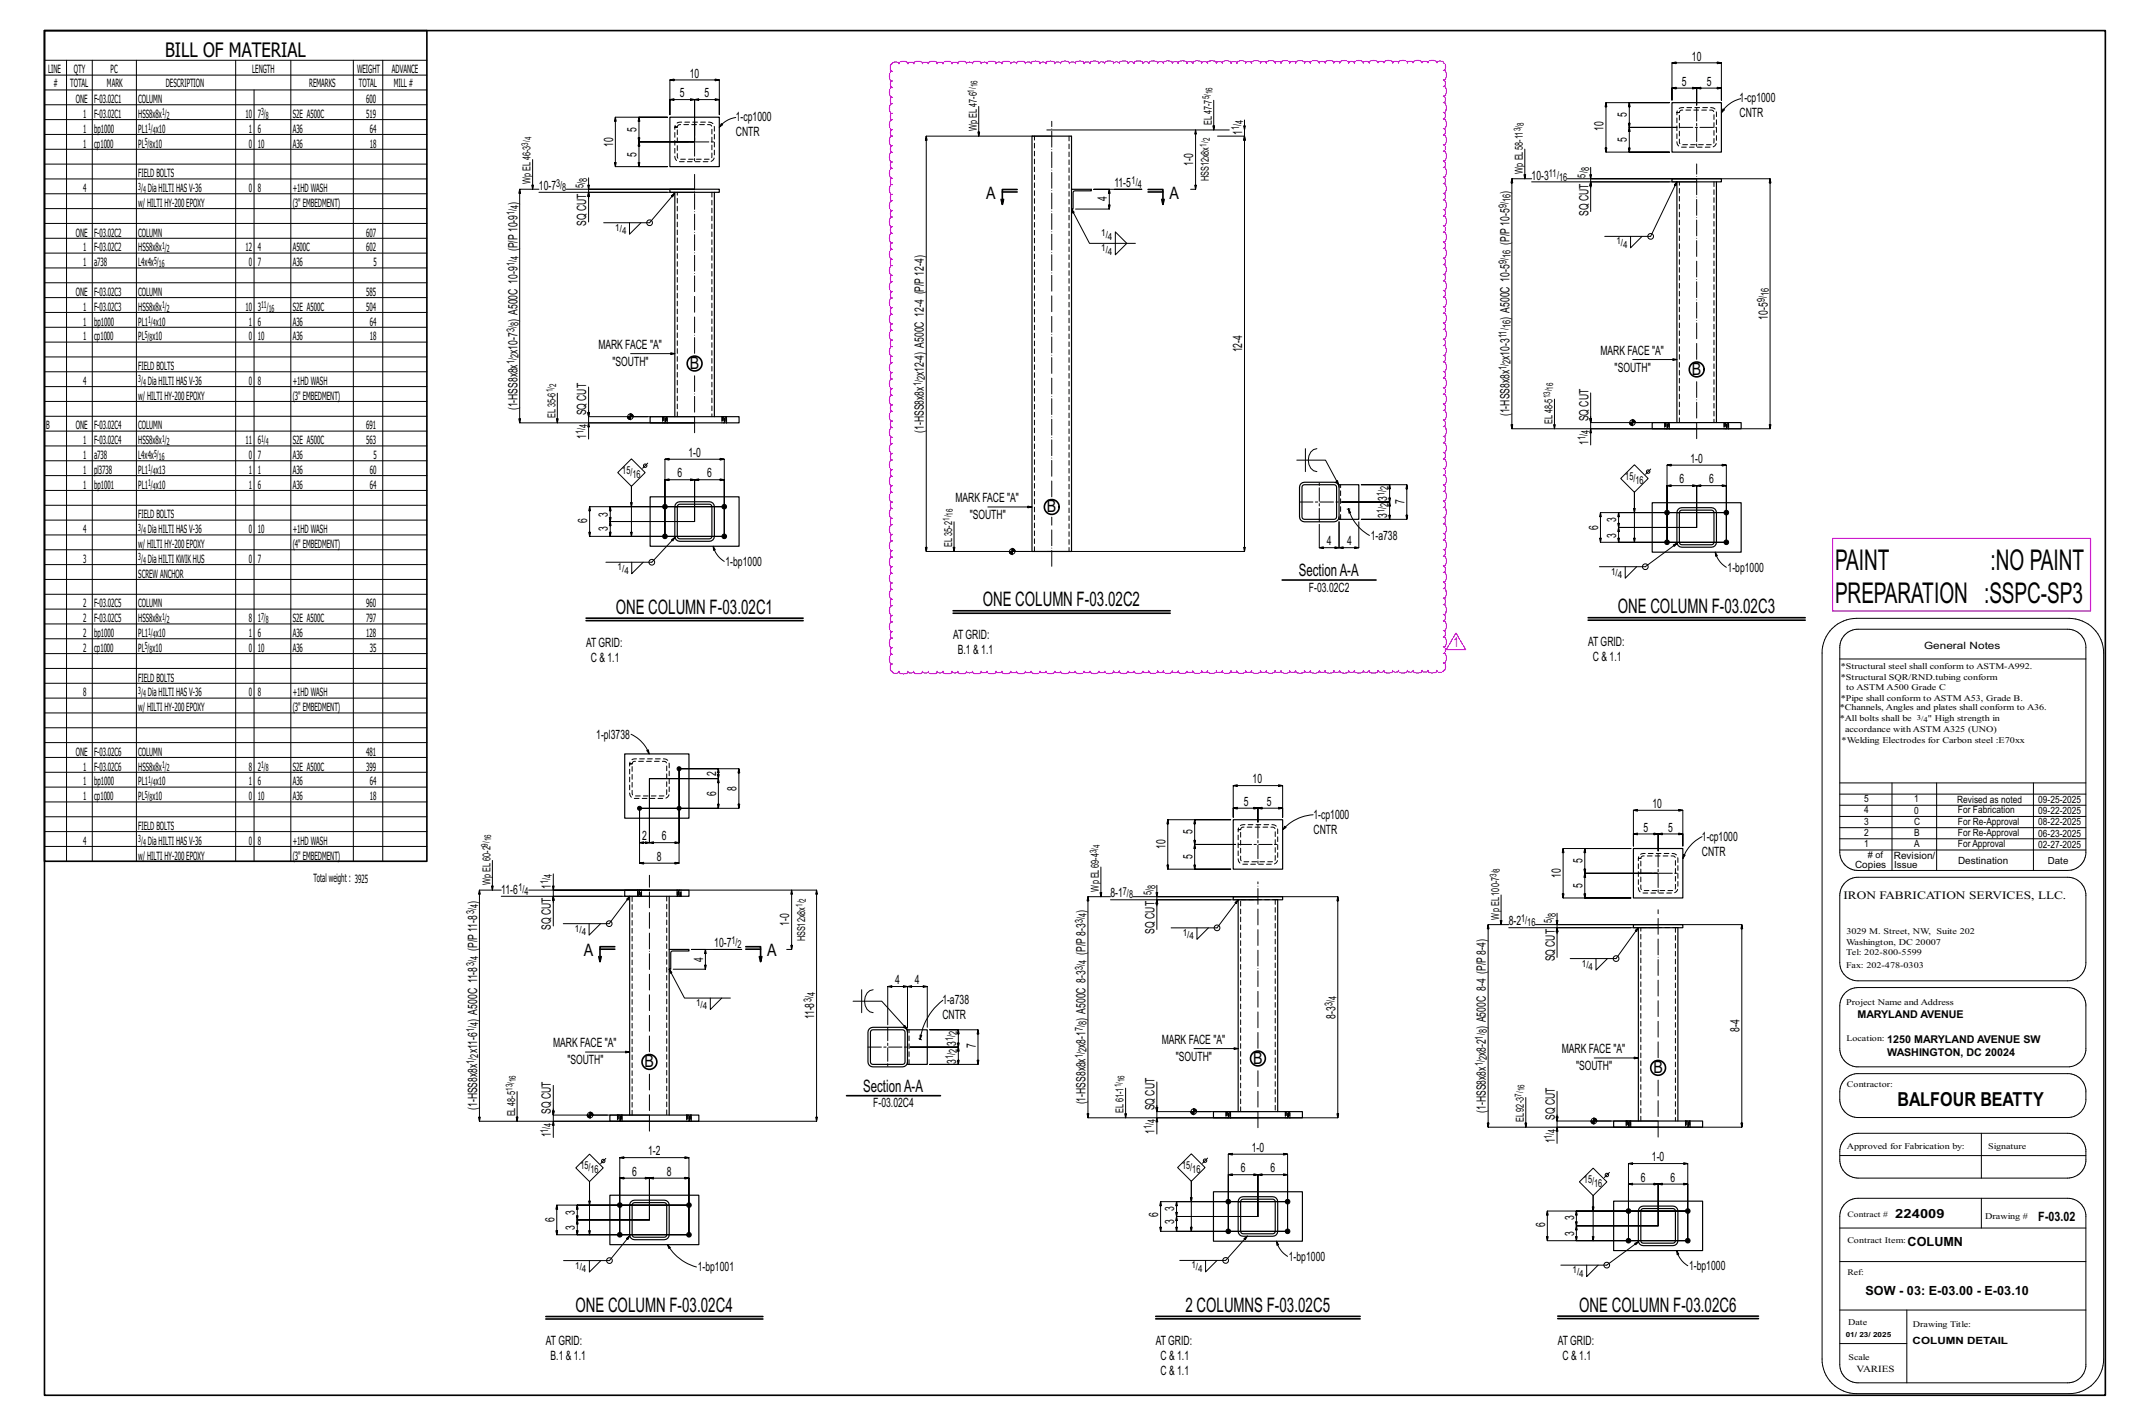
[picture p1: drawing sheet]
<svg xmlns="http://www.w3.org/2000/svg" width="914mm" height="610mm" viewBox="0 0 914 610" stroke-linecap="round" stroke-linejoin="round" font-family="sans-serif">
<defs><g id="words">
<g font-size="12.2">
<text x="785.9" y="243.8">PAINT</text>
<text x="852.5" y="243.8">:NO PAINT</text>
<text x="785.9" y="258.3">PREPARATION :SSPC-SP3</text>
</g>
<g font-size="8.6">
<text x="70.8" y="24.5">BILL OF MATERIAL</text>
<text x="263.7" y="262.7">ONE COLUMN F-03.02C1</text>
<text x="420.9" y="259.5">ONE COLUMN F-03.02C2</text>
<text x="692.9" y="262.5">ONE COLUMN F-03.02C3</text>
<text x="246.5" y="561.6">ONE COLUMN F-03.02C4</text>
<text x="507.7" y="561.6">2 COLUMNS F-03.02C5</text>
<text x="676.4" y="561.5">ONE COLUMN F-03.02C6</text>
</g>
<text font-size="8.3" x="812.7" y="473.4">BALFOUR BEATTY</text>
<g font-size="7.3">
<text x="422.4" y="85">A</text>
<text x="500.9" y="85">A</text>
<text x="295.4" y="158">B</text>
<text x="724.6" y="160.5">B</text>
<text x="448.4" y="219.4">B</text>
<text x="556.3" y="246.6">SectionA-A</text>
<text x="250.1" y="409.2">A</text>
<text x="328.5" y="409.2">A</text>
<text x="536.7" y="455.5">B</text>
<text x="276.1" y="457">B</text>
<text x="708.1" y="459.5">B</text>
<text x="369.7" y="467.3">SectionA-A</text>
</g>
<text font-size="6" fill="#f0f" x="622.5" y="277.1">1</text>
<g font-size="5.5">
<text x="724.6" y="25.9">10</text>
<text x="295.4" y="33.2">10</text>
<text x="291.2" y="41.6">5</text>
<text x="301.8" y="41.6">5</text>
<text x="720.4" y="36.7">5</text>
<text x="731" y="36.7">5</text>
<text x="745.1" y="43.7">1-cp1000</text>
<text x="315.2" y="51.8">1-cp1000</text>
<text x="696.8" y="50.3" transform="rotate(-90 696.8 50.3)">5</text>
<text x="745.1" y="50.2">CNTR</text>
<text x="272.7" y="56.7" transform="rotate(-90 272.7 56.7)">5</text>
<text x="315.2" y="58.4">CNTR</text>
<text x="532" y="57.8" transform="rotate(-90 532 57.8)">1</text>
<text x="686.8" y="56.2" transform="rotate(-90 686.8 56.2)">10</text>
<text x="262.6" y="62.8" transform="rotate(-90 262.6 62.8)">10</text>
<text x="696.8" y="60.9" transform="rotate(-90 696.8 60.9)">5</text>
<text x="272.7" y="67.1" transform="rotate(-90 272.7 67.1)">5</text>
<text x="511.1" y="71" transform="rotate(-90 511.1 71)">1-0</text>
<text x="656" y="76.9">10-3</text>
<text x="230.8" y="81.3">10-7</text>
<text x="477.3" y="80">11-5</text>
<text x="646.5" y="83.1" transform="rotate(-90 646.5 83.1)">)</text>
<text x="221.6" y="87.6" transform="rotate(-90 221.6 87.6)">)</text>
<text x="474.1" y="86.2" transform="rotate(-90 474.1 86.2)">4</text>
<text x="680.3" y="92.3" transform="rotate(-90 680.3 92.3)">SQ CUT</text>
<text x="251.1" y="96.8" transform="rotate(-90 251.1 96.8)">SQ CUT</text>
<text x="221.6" y="107.5" transform="rotate(-90 221.6 107.5)">(P/P10-9</text>
<text x="646.5" y="104.8" transform="rotate(-90 646.5 104.8)">(P/P10-5</text>
<text x="221.6" y="137.9" transform="rotate(-90 221.6 137.9)">) A500C 10-9</text>
<text x="646.5" y="136.9" transform="rotate(-90 646.5 136.9)">) A500C 10-5</text>
<text x="757.1" y="136.8" transform="rotate(-90 757.1 136.8)">10-5</text>
<text x="256.3" y="149.3">MARK FACE &quot;A&quot;</text>
<text x="221.6" y="151.5" transform="rotate(-90 221.6 151.5)">x10-7</text>
<text x="532" y="150.9" transform="rotate(-90 532 150.9)">12-4</text>
<text x="646.5" y="154" transform="rotate(-90 646.5 154)">x10-3</text>
<text x="685.5" y="151.9">MARK FACE &quot;A&quot;</text>
<text x="262.3" y="156.7">&quot;SOUTH&quot;</text>
<text x="395.7" y="161.1" transform="rotate(-90 395.7 161.1)">x12-4) A500C 12-4 (P/P12-4)</text>
<text x="691.5" y="159.2">&quot;SOUTH&quot;</text>
<text x="221.6" y="175.7" transform="rotate(-90 221.6 175.7)">(1-HSS8x8x</text>
<text x="251.1" y="177.8" transform="rotate(-90 251.1 177.8)">SQ CUT</text>
<text x="646.5" y="178.2" transform="rotate(-90 646.5 178.2)">(1-HSS8x8x</text>
<text x="395.7" y="185.3" transform="rotate(-90 395.7 185.3)">(1-HSS8x8x</text>
<text x="680.3" y="180.4" transform="rotate(-90 680.3 180.4)">SQ CUT</text>
<text x="251.1" y="188" transform="rotate(-90 251.1 188)">1</text>
<text x="680.3" y="190.5" transform="rotate(-90 680.3 190.5)">1</text>
<text x="294.8" y="195.6">1-0</text>
<text x="724" y="198.1">1-0</text>
<text x="290.1" y="204.4">6</text>
<text x="302.8" y="204.4">6</text>
<text x="719.3" y="206.9">6</text>
<text x="732" y="206.9">6</text>
<text x="409.3" y="215">MARK FACE &quot;A&quot;</text>
<text x="594.2" y="214.4" transform="rotate(-90 594.2 214.4)">3</text>
<text x="601.5" y="215.9" transform="rotate(-90 601.5 215.9)">7</text>
<text x="260.4" y="221.1" transform="rotate(-90 260.4 221.1)">3</text>
<text x="594.2" y="221.8" transform="rotate(-90 594.2 221.8)">3</text>
<text x="251.5" y="223.9" transform="rotate(-90 251.5 223.9)">6</text>
<text x="260.4" y="227.5" transform="rotate(-90 260.4 227.5)">3</text>
<text x="415.3" y="222.3">&quot;SOUTH&quot;</text>
<text x="684.5" y="226.9" transform="rotate(-90 684.5 226.9)">6</text>
<text x="692.2" y="223.6" transform="rotate(-90 692.2 223.6)">3</text>
<text x="568.2" y="233.5">4</text>
<text x="577" y="233.5">4</text>
<text x="587.1" y="231.1">1-a738</text>
<text x="692.2" y="230.1" transform="rotate(-90 692.2 230.1)">3</text>
<text x="310.7" y="242.2">1-bp1000</text>
<text x="739.9" y="244.8">1-bp1000</text>
<text x="560.5" y="253.3">F-03.02C2</text>
<text x="408.2" y="273.6">AT GRID:</text>
<text x="251" y="276.8">AT GRID:</text>
<text x="410.3" y="280.2">B.1 &amp; 1.1</text>
<text x="680.2" y="276.6">AT GRID:</text>
<text x="253.1" y="283.3">C &amp; 1.1</text>
<text x="682.2" y="283.1">C &amp; 1.1</text>
<text x="255.4" y="316.2">1-pl3738</text>
<text x="306.7" y="332.2" transform="rotate(-90 306.7 332.2)">2</text>
<text x="536.5" y="335.3">10</text>
<text x="306.7" y="340.7" transform="rotate(-90 306.7 340.7)">6</text>
<text x="315.5" y="338.6" transform="rotate(-90 315.5 338.6)">8</text>
<text x="532.7" y="345">5</text>
<text x="542.5" y="345">5</text>
<text x="707.7" y="345.9">10</text>
<text x="562.6" y="350.6">1-cp1000</text>
<text x="275" y="359.7">2</text>
<text x="283.5" y="359.7">6</text>
<text x="510.7" y="357.2" transform="rotate(-90 510.7 357.2)">5</text>
<text x="562.6" y="357.1">CNTR</text>
<text x="703.8" y="356">5</text>
<text x="714.4" y="356">5</text>
<text x="728.9" y="360">1-cp1000</text>
<text x="499.2" y="363.6" transform="rotate(-90 499.2 363.6)">10</text>
<text x="281.3" y="368.5">8</text>
<text x="510.7" y="367.8" transform="rotate(-90 510.7 367.8)">5</text>
<text x="677.8" y="369.6" transform="rotate(-90 677.8 369.6)">5</text>
<text x="728.9" y="366.5">CNTR</text>
<text x="668.5" y="375.9" transform="rotate(-90 668.5 375.9)">10</text>
<text x="214.7" y="382.7">11-6</text>
<text x="236" y="380.5" transform="rotate(-90 236 380.5)">1</text>
<text x="677.8" y="380.1" transform="rotate(-90 677.8 380.1)">5</text>
<text x="204.4" y="387.1" transform="rotate(-90 204.4 387.1)">)</text>
<text x="475.6" y="384.2">8-1</text>
<text x="465" y="390.8" transform="rotate(-90 465 390.8)">)</text>
<text x="236" y="398.1" transform="rotate(-90 236 398.1)">SQ CUT</text>
<text x="338.1" y="396.4" transform="rotate(-90 338.1 396.4)">1-0</text>
<text x="494.5" y="399.6" transform="rotate(-90 494.5 399.6)">SQ CUT</text>
<text x="646.2" y="396.2">8-2</text>
<text x="204.4" y="407" transform="rotate(-90 204.4 407)">(P/P11-8</text>
<text x="305.9" y="405.5">10-7</text>
<text x="301.1" y="411.7" transform="rotate(-90 301.1 411.7)">4</text>
<text x="465" y="408.7" transform="rotate(-90 465 408.7)">(P/P8-3</text>
<text x="665.9" y="411.6" transform="rotate(-90 665.9 411.6)">SQ CUT</text>
<text x="383.4" y="421.3">4</text>
<text x="391.9" y="421.3">4</text>
<text x="403.6" y="429.9">1-a738</text>
<text x="204.4" y="437.4" transform="rotate(-90 204.4 437.4)">) A500C 11-8</text>
<text x="348.7" y="436.4" transform="rotate(-90 348.7 436.4)">11-8</text>
<text x="403.6" y="436.4">CNTR</text>
<text x="465" y="437" transform="rotate(-90 465 437)">) A500C 8-3</text>
<text x="572" y="436" transform="rotate(-90 572 436)">8-3</text>
<text x="636.4" y="440.7" transform="rotate(-90 636.4 440.7)">) A500C 8-4 (P/P8-4)</text>
<text x="745" y="441.8" transform="rotate(-90 745 441.8)">8-4</text>
<text x="236.9" y="448.3">MARK FACE &quot;A&quot;</text>
<text x="409.5" y="447.7" transform="rotate(-90 409.5 447.7)">3</text>
<text x="417.9" y="448.6" transform="rotate(-90 417.9 448.6)">7</text>
<text x="465" y="448.6" transform="rotate(-90 465 448.6)">x8-1</text>
<text x="497.6" y="446.8">MARK FACE &quot;A&quot;</text>
<text x="204.4" y="451" transform="rotate(-90 204.4 451)">x11-6</text>
<text x="243" y="455.7">&quot;SOUTH&quot;</text>
<text x="409.5" y="455.3" transform="rotate(-90 409.5 455.3)">3</text>
<text x="503.6" y="454.2">&quot;SOUTH&quot;</text>
<text x="636.4" y="452.2" transform="rotate(-90 636.4 452.2)">x8-2</text>
<text x="669" y="450.9">MARK FACE &quot;A&quot;</text>
<text x="675" y="458.2">&quot;SOUTH&quot;</text>
<text x="465" y="472.8" transform="rotate(-90 465 472.8)">(1-HSS8x8x</text>
<text x="204.4" y="475.2" transform="rotate(-90 204.4 475.2)">(1-HSS8x8x</text>
<text x="236" y="476.8" transform="rotate(-90 236 476.8)">SQ CUT</text>
<text x="374" y="474">F-03.02C4</text>
<text x="494.5" y="475.3" transform="rotate(-90 494.5 475.3)">SQ CUT</text>
<text x="636.4" y="476.4" transform="rotate(-90 636.4 476.4)">(1-HSS8x8x</text>
<text x="665.9" y="479.4" transform="rotate(-90 665.9 479.4)">SQ CUT</text>
<text x="494.5" y="485.5" transform="rotate(-90 494.5 485.5)">1</text>
<text x="236" y="486.9" transform="rotate(-90 236 486.9)">1</text>
<text x="665.9" y="489.5" transform="rotate(-90 665.9 489.5)">1</text>
<text x="277.6" y="494.6">1-2</text>
<text x="536.1" y="493.1">1-0</text>
<text x="707.5" y="497.1">1-0</text>
<text x="270.8" y="503.4">6</text>
<text x="285.6" y="503.4">8</text>
<text x="531.4" y="501.9">6</text>
<text x="544.1" y="501.9">6</text>
<text x="702.8" y="505.9">6</text>
<text x="715.5" y="505.9">6</text>
<text x="246.2" y="520.1" transform="rotate(-90 246.2 520.1)">3</text>
<text x="496.1" y="520.9" transform="rotate(-90 496.1 520.9)">6</text>
<text x="502.9" y="518.6" transform="rotate(-90 502.9 518.6)">3</text>
<text x="237.5" y="523.3" transform="rotate(-90 237.5 523.3)">6</text>
<text x="246.2" y="526.4" transform="rotate(-90 246.2 526.4)">3</text>
<text x="502.9" y="524" transform="rotate(-90 502.9 524)">3</text>
<text x="661.7" y="525.3" transform="rotate(-90 661.7 525.3)">6</text>
<text x="674.2" y="522.2" transform="rotate(-90 674.2 522.2)">3</text>
<text x="873" y="522.9">F-03.02</text>
<text x="674.2" y="529" transform="rotate(-90 674.2 529)">3</text>
<text x="552" y="539.8">1-bp1000</text>
<text x="298.8" y="544.3">1-bp1001</text>
<text x="723.4" y="543.8">1-bp1000</text>
<text x="233.8" y="575.8">AT GRID:</text>
<text x="495" y="575.7">AT GRID:</text>
<text x="667.2" y="575.6">AT GRID:</text>
<text x="235.8" y="582.3">B.1 &amp; 1.1</text>
<text x="497" y="582.2">C &amp; 1.1</text>
<text x="669.2" y="582.1">C &amp; 1.1</text>
<text x="497" y="588.8">C &amp; 1.1</text>
</g>
<g font-size="5.4">
<text x="811.7" y="521.2">224009</text>
<text x="817" y="533.5">COLUMN</text>
<text x="799" y="554.6">SOW - 03: E-03.00 - E-03.10</text>
</g>
<g font-size="4.9">
<text x="20.6" y="31.1">LINE</text>
<text x="31.6" y="31.1">QTY</text>
<text x="47.4" y="31.1">PC</text>
<text x="108" y="31.1">LENGTH</text>
<text x="152.9" y="31.1">WEIGHT</text>
<text x="167.9" y="31.1">ADVANCE</text>
<text x="23" y="37.4">#</text>
<text x="30.1" y="37.4">TOTAL</text>
<text x="45.8" y="37.4">MARK</text>
<text x="71" y="37.4">DESCRIPTION</text>
<text x="132.4" y="37.4">REMARKS</text>
<text x="153.7" y="37.4">TOTAL</text>
<text x="168.7" y="37.4">MILL #</text>
<text x="32.4" y="44.1">ONE</text>
<text x="40.3" y="44.1">F-03.02C1</text>
<text x="59.2" y="44.1">COLUMN</text>
<text x="156.8" y="44.1">600</text>
<text x="35.6" y="50.5">1</text>
<text x="40.3" y="50.5">F-03.02C1</text>
<text x="59.2" y="50.5">HSS8x8x</text>
<text x="105.1" y="50.5">10</text>
<text x="110.4" y="50.5">7</text>
<text x="125.3" y="50.5">S2E A500C</text>
<text x="156.8" y="50.5">519</text>
<text x="35.6" y="56.8">1</text>
<text x="40.3" y="56.8">bp1000</text>
<text x="59.2" y="56.8">PL1 x10</text>
<text x="106.6" y="56.8">1</text>
<text x="110.4" y="56.8">6</text>
<text x="125.3" y="56.8">A36</text>
<text x="158.4" y="56.8">64</text>
<text x="35.6" y="63.2">1</text>
<text x="40.3" y="63.2">cp1000</text>
<text x="59.2" y="63.2">PL x10</text>
<text x="106.6" y="63.2">0</text>
<text x="110.4" y="63.2">10</text>
<text x="125.3" y="63.2">A36</text>
<text x="158.4" y="63.2">18</text>
<text x="59.2" y="75.9">FIELD BOLTS</text>
<text x="35.6" y="82.2">4</text>
<text x="63.4" y="82.2">DiaHILTI HAS V-36</text>
<text x="106.6" y="82.2">0</text>
<text x="110.4" y="82.2">8</text>
<text x="125.3" y="82.2">+1HD WASH</text>
<text x="59.2" y="88.6">w/HILTI HY-200EPOXY</text>
<text x="125.3" y="88.6">(3&quot; EMBEDMENT)</text>
<text x="32.4" y="101.3">ONE</text>
<text x="40.3" y="101.3">F-03.02C2</text>
<text x="59.2" y="101.3">COLUMN</text>
<text x="156.8" y="101.3">607</text>
<text x="35.6" y="107.6">1</text>
<text x="40.3" y="107.6">F-03.02C2</text>
<text x="59.2" y="107.6">HSS8x8x</text>
<text x="105.1" y="107.6">12</text>
<text x="110.4" y="107.6">4</text>
<text x="125.3" y="107.6">A500C</text>
<text x="156.8" y="107.6">602</text>
<text x="35.6" y="114">1</text>
<text x="40.3" y="114">a738</text>
<text x="59.2" y="114">L4x4x</text>
<text x="106.6" y="114">0</text>
<text x="110.4" y="114">7</text>
<text x="125.3" y="114">A36</text>
<text x="160" y="114">5</text>
<text x="32.4" y="126.7">ONE</text>
<text x="40.3" y="126.7">F-03.02C3</text>
<text x="59.2" y="126.7">COLUMN</text>
<text x="156.8" y="126.7">585</text>
<text x="35.6" y="133">1</text>
<text x="40.3" y="133">F-03.02C3</text>
<text x="59.2" y="133">HSS8x8x</text>
<text x="105.1" y="133">10</text>
<text x="110.4" y="133">3</text>
<text x="125.3" y="133">S2E A500C</text>
<text x="156.8" y="133">504</text>
<text x="35.6" y="139.4">1</text>
<text x="40.3" y="139.4">bp1000</text>
<text x="59.2" y="139.4">PL1 x10</text>
<text x="106.6" y="139.4">1</text>
<text x="110.4" y="139.4">6</text>
<text x="125.3" y="139.4">A36</text>
<text x="158.4" y="139.4">64</text>
<text x="35.6" y="145.7">1</text>
<text x="40.3" y="145.7">cp1000</text>
<text x="59.2" y="145.7">PL x10</text>
<text x="106.6" y="145.7">0</text>
<text x="110.4" y="145.7">10</text>
<text x="125.3" y="145.7">A36</text>
<text x="158.4" y="145.7">18</text>
<text x="59.2" y="158.4">FIELD BOLTS</text>
<text x="35.6" y="164.8">4</text>
<text x="63.4" y="164.8">DiaHILTI HAS V-36</text>
<text x="106.6" y="164.8">0</text>
<text x="110.4" y="164.8">8</text>
<text x="125.3" y="164.8">+1HD WASH</text>
<text x="59.2" y="171.1">w/HILTI HY-200EPOXY</text>
<text x="125.3" y="171.1">(3&quot; EMBEDMENT)</text>
<text x="19.8" y="183.8">B</text>
<text x="32.4" y="183.8">ONE</text>
<text x="40.3" y="183.8">F-03.02C4</text>
<text x="59.2" y="183.8">COLUMN</text>
<text x="156.8" y="183.8">691</text>
<text x="35.6" y="190.2">1</text>
<text x="40.3" y="190.2">F-03.02C4</text>
<text x="59.2" y="190.2">HSS8x8x</text>
<text x="105.1" y="190.2">11</text>
<text x="110.4" y="190.2">6</text>
<text x="125.3" y="190.2">S2E A500C</text>
<text x="156.8" y="190.2">563</text>
<text x="35.6" y="196.5">1</text>
<text x="40.3" y="196.5">a738</text>
<text x="59.2" y="196.5">L4x4x</text>
<text x="106.6" y="196.5">0</text>
<text x="110.4" y="196.5">7</text>
<text x="125.3" y="196.5">A36</text>
<text x="160" y="196.5">5</text>
<text x="35.6" y="202.9">1</text>
<text x="40.3" y="202.9">pl3738</text>
<text x="59.2" y="202.9">PL1 x13</text>
<text x="106.6" y="202.9">1</text>
<text x="110.4" y="202.9">1</text>
<text x="125.3" y="202.9">A36</text>
<text x="158.4" y="202.9">60</text>
<text x="35.6" y="209.2">1</text>
<text x="40.3" y="209.2">bp1001</text>
<text x="59.2" y="209.2">PL1 x10</text>
<text x="106.6" y="209.2">1</text>
<text x="110.4" y="209.2">6</text>
<text x="125.3" y="209.2">A36</text>
<text x="158.4" y="209.2">64</text>
<text x="59.2" y="221.9">FIELD BOLTS</text>
<text x="35.6" y="228.3">4</text>
<text x="63.4" y="228.3">DiaHILTI HAS V-36</text>
<text x="106.6" y="228.3">0</text>
<text x="110.4" y="228.3">10</text>
<text x="125.3" y="228.3">+1HD WASH</text>
<text x="59.2" y="234.6">w/HILTI HY-200EPOXY</text>
<text x="125.3" y="234.6">(4&quot; EMBEDMENT)</text>
<text x="35.6" y="241">3</text>
<text x="63.4" y="241">DiaHILTI KWIKHUS</text>
<text x="106.6" y="241">0</text>
<text x="110.4" y="241">7</text>
<text x="59.2" y="247.3">SCREW ANCHOR</text>
<text x="35.6" y="260">2</text>
<text x="40.3" y="260">F-03.02C5</text>
<text x="59.2" y="260">COLUMN</text>
<text x="156.8" y="260">960</text>
<text x="35.6" y="266.4">2</text>
<text x="40.3" y="266.4">F-03.02C5</text>
<text x="59.2" y="266.4">HSS8x8x</text>
<text x="106.6" y="266.4">8</text>
<text x="110.4" y="266.4">1</text>
<text x="125.3" y="266.4">S2E A500C</text>
<text x="156.8" y="266.4">797</text>
<text x="35.6" y="272.7">2</text>
<text x="40.3" y="272.7">bp1000</text>
<text x="59.2" y="272.7">PL1 x10</text>
<text x="106.6" y="272.7">1</text>
<text x="110.4" y="272.7">6</text>
<text x="125.3" y="272.7">A36</text>
<text x="156.8" y="272.7">128</text>
<text x="35.6" y="279.1">2</text>
<text x="40.3" y="279.1">cp1000</text>
<text x="59.2" y="279.1">PL x10</text>
<text x="106.6" y="279.1">0</text>
<text x="110.4" y="279.1">10</text>
<text x="125.3" y="279.1">A36</text>
<text x="158.4" y="279.1">35</text>
<text x="59.2" y="291.8">FIELD BOLTS</text>
<text x="35.6" y="298.1">8</text>
<text x="63.4" y="298.1">DiaHILTI HAS V-36</text>
<text x="106.6" y="298.1">0</text>
<text x="110.4" y="298.1">8</text>
<text x="125.3" y="298.1">+1HD WASH</text>
<text x="59.2" y="304.5">w/HILTI HY-200EPOXY</text>
<text x="125.3" y="304.5">(3&quot; EMBEDMENT)</text>
<text x="32.4" y="323.5">ONE</text>
<text x="40.3" y="323.5">F-03.02C6</text>
<text x="59.2" y="323.5">COLUMN</text>
<text x="156.8" y="323.5">481</text>
<text x="35.6" y="329.9">1</text>
<text x="40.3" y="329.9">F-03.02C6</text>
<text x="59.2" y="329.9">HSS8x8x</text>
<text x="106.6" y="329.9">8</text>
<text x="110.4" y="329.9">2</text>
<text x="125.3" y="329.9">S2E A500C</text>
<text x="156.8" y="329.9">399</text>
<text x="35.6" y="336.2">1</text>
<text x="40.3" y="336.2">bp1000</text>
<text x="59.2" y="336.2">PL1 x10</text>
<text x="106.6" y="336.2">1</text>
<text x="110.4" y="336.2">6</text>
<text x="125.3" y="336.2">A36</text>
<text x="158.4" y="336.2">64</text>
<text x="35.6" y="342.6">1</text>
<text x="40.3" y="342.6">cp1000</text>
<text x="59.2" y="342.6">PL x10</text>
<text x="106.6" y="342.6">0</text>
<text x="110.4" y="342.6">10</text>
<text x="125.3" y="342.6">A36</text>
<text x="158.4" y="342.6">18</text>
<text x="59.2" y="355.3">FIELD BOLTS</text>
<text x="35.6" y="361.6">4</text>
<text x="63.4" y="361.6">DiaHILTI HAS V-36</text>
<text x="106.6" y="361.6">0</text>
<text x="110.4" y="361.6">8</text>
<text x="125.3" y="361.6">+1HD WASH</text>
<text x="59.2" y="368">w/HILTI HY-200EPOXY</text>
<text x="125.3" y="368">(3&quot; EMBEDMENT)</text>
<text x="134.2" y="377.8">Totalweight : 3925</text>
<text x="789.5" y="384.8">IRON FABRICATION SERVICES, LLC.</text>
</g>
<g font-size="4.7">
<text x="519" y="53.5" transform="rotate(-90 519 53.5)">EL47-7</text>
<text x="532.4" y="53.1" transform="rotate(-90 532.4 53.1)">4</text>
<text x="418.3" y="56.2" transform="rotate(-90 418.3 56.2)">Wp EL47-6</text>
<text x="530.8" y="55.7" transform="rotate(-90 530.8 55.7)">1/</text>
<text x="251.5" y="77.9" transform="rotate(-90 251.5 77.9)">8</text>
<text x="517.8" y="77.6" transform="rotate(-90 517.8 77.6)">HSS12x8x</text>
<text x="652.2" y="74.4" transform="rotate(-90 652.2 74.4)">Wp EL58-11</text>
<text x="663.4" y="75.6">11/</text>
<text x="667.7" y="77.3">16</text>
<text x="679" y="76" transform="rotate(-90 679 76)">5/</text>
<text x="680.7" y="73.4" transform="rotate(-90 680.7 73.4)">8</text>
<text x="227.3" y="78.9" transform="rotate(-90 227.3 78.9)">Wp EL46-3</text>
<text x="238.2" y="80.1">3/</text>
<text x="240.8" y="81.8">8</text>
<text x="249.9" y="80.5" transform="rotate(-90 249.9 80.5)">5/</text>
<text x="484.7" y="78.8">1/</text>
<text x="487.3" y="80.5">4</text>
<text x="222" y="89.3" transform="rotate(-90 222 89.3)">4</text>
<text x="645.3" y="89.2" transform="rotate(-90 645.3 89.2)">9/</text>
<text x="646.9" y="86.6" transform="rotate(-90 646.9 86.6)">16</text>
<text x="220.3" y="91.9" transform="rotate(-90 220.3 91.9)">1/</text>
<text x="220.3" y="113.9" transform="rotate(-90 220.3 113.9)">1/</text>
<text x="222" y="111.3" transform="rotate(-90 222 111.3)">4</text>
<text x="645.3" y="112.9" transform="rotate(-90 645.3 112.9)">9/</text>
<text x="646.9" y="110.3" transform="rotate(-90 646.9 110.3)">16</text>
<text x="755.9" y="129.4" transform="rotate(-90 755.9 129.4)">9/</text>
<text x="757.5" y="126.8" transform="rotate(-90 757.5 126.8)">16</text>
<text x="220.3" y="142.2" transform="rotate(-90 220.3 142.2)">3/</text>
<text x="222" y="139.6" transform="rotate(-90 222 139.6)">8</text>
<text x="646.9" y="140.4" transform="rotate(-90 646.9 140.4)">16</text>
<text x="645.3" y="144.7" transform="rotate(-90 645.3 144.7)">11/</text>
<text x="220.3" y="155.8" transform="rotate(-90 220.3 155.8)">1/</text>
<text x="222" y="153.2" transform="rotate(-90 222 153.2)">2</text>
<text x="646.9" y="155.7" transform="rotate(-90 646.9 155.7)">2</text>
<text x="645.3" y="158.3" transform="rotate(-90 645.3 158.3)">1/</text>
<text x="394.5" y="165.4" transform="rotate(-90 394.5 165.4)">1/</text>
<text x="396.1" y="162.8" transform="rotate(-90 396.1 162.8)">2</text>
<text x="237.9" y="178.9" transform="rotate(-90 237.9 178.9)">EL35-6</text>
<text x="249.9" y="185.9" transform="rotate(-90 249.9 185.9)">1/</text>
<text x="251.5" y="183.3" transform="rotate(-90 251.5 183.3)">4</text>
<text x="664.9" y="181.4" transform="rotate(-90 664.9 181.4)">EL48-5</text>
<text x="680.7" y="185.8" transform="rotate(-90 680.7 185.8)">4</text>
<text x="679" y="188.4" transform="rotate(-90 679 188.4)">1/</text>
<text x="266.5" y="202.8">15/</text>
<text x="270.9" y="204.5">16</text>
<text x="594.6" y="209.7" transform="rotate(-90 594.6 209.7)">2</text>
<text x="696.1" y="205.4">15/</text>
<text x="700.4" y="207">16</text>
<text x="592.9" y="212.4" transform="rotate(-90 592.9 212.4)">1/</text>
<text x="592.9" y="219.8" transform="rotate(-90 592.9 219.8)">1/</text>
<text x="594.6" y="217.2" transform="rotate(-90 594.6 217.2)">2</text>
<text x="407.8" y="234" transform="rotate(-90 407.8 234)">EL35-2</text>
<text x="236.4" y="375.9" transform="rotate(-90 236.4 375.9)">4</text>
<text x="210" y="378.9" transform="rotate(-90 210 378.9)">Wp EL60-2</text>
<text x="222.1" y="381.5">1/</text>
<text x="224.7" y="383.1">4</text>
<text x="234.7" y="378.5" transform="rotate(-90 234.7 378.5)">1/</text>
<text x="470.7" y="381.8" transform="rotate(-90 470.7 381.8)">Wp EL69-4</text>
<text x="480.9" y="383">7/</text>
<text x="493.2" y="383.3" transform="rotate(-90 493.2 383.3)">5/</text>
<text x="494.9" y="380.7" transform="rotate(-90 494.9 380.7)">8</text>
<text x="204.8" y="388.8" transform="rotate(-90 204.8 388.8)">4</text>
<text x="483.5" y="384.6">8</text>
<text x="203.1" y="391.4" transform="rotate(-90 203.1 391.4)">3/</text>
<text x="463.7" y="395.2" transform="rotate(-90 463.7 395.2)">3/</text>
<text x="465.4" y="392.6" transform="rotate(-90 465.4 392.6)">4</text>
<text x="642.1" y="393.7" transform="rotate(-90 642.1 393.7)">Wp EL100-7</text>
<text x="651.5" y="394.9">1/</text>
<text x="664.6" y="395.3" transform="rotate(-90 664.6 395.3)">5/</text>
<text x="666.3" y="392.7" transform="rotate(-90 666.3 392.7)">8</text>
<text x="654.1" y="396.6">16</text>
<text x="313.3" y="404.2">1/</text>
<text x="315.9" y="405.9">2</text>
<text x="344.8" y="403" transform="rotate(-90 344.8 403)">HSS12x8x</text>
<text x="203.1" y="413.4" transform="rotate(-90 203.1 413.4)">3/</text>
<text x="204.8" y="410.8" transform="rotate(-90 204.8 410.8)">4</text>
<text x="465.4" y="412.5" transform="rotate(-90 465.4 412.5)">4</text>
<text x="463.7" y="415.1" transform="rotate(-90 463.7 415.1)">3/</text>
<text x="347.5" y="429" transform="rotate(-90 347.5 429)">3/</text>
<text x="349.2" y="426.4" transform="rotate(-90 349.2 426.4)">4</text>
<text x="570.7" y="430.7" transform="rotate(-90 570.7 430.7)">3/</text>
<text x="572.4" y="428.1" transform="rotate(-90 572.4 428.1)">4</text>
<text x="203.1" y="441.7" transform="rotate(-90 203.1 441.7)">1/</text>
<text x="204.8" y="439.1" transform="rotate(-90 204.8 439.1)">4</text>
<text x="409.9" y="443.1" transform="rotate(-90 409.9 443.1)">2</text>
<text x="463.7" y="441.4" transform="rotate(-90 463.7 441.4)">7/</text>
<text x="465.4" y="438.8" transform="rotate(-90 465.4 438.8)">8</text>
<text x="636.8" y="442.4" transform="rotate(-90 636.8 442.4)">8</text>
<text x="408.2" y="445.7" transform="rotate(-90 408.2 445.7)">1/</text>
<text x="635.1" y="445" transform="rotate(-90 635.1 445)">1/</text>
<text x="203.1" y="455.3" transform="rotate(-90 203.1 455.3)">1/</text>
<text x="204.8" y="452.7" transform="rotate(-90 204.8 452.7)">2</text>
<text x="408.2" y="453.2" transform="rotate(-90 408.2 453.2)">1/</text>
<text x="409.9" y="450.6" transform="rotate(-90 409.9 450.6)">2</text>
<text x="463.7" y="452.9" transform="rotate(-90 463.7 452.9)">1/</text>
<text x="465.4" y="450.3" transform="rotate(-90 465.4 450.3)">2</text>
<text x="636.8" y="453.9" transform="rotate(-90 636.8 453.9)">2</text>
<text x="635.1" y="456.5" transform="rotate(-90 635.1 456.5)">1/</text>
<text x="220.6" y="477.9" transform="rotate(-90 220.6 477.9)">EL48-5</text>
<text x="481.2" y="476.4" transform="rotate(-90 481.2 476.4)">EL61-1</text>
<text x="234.7" y="484.9" transform="rotate(-90 234.7 484.9)">1/</text>
<text x="236.4" y="482.3" transform="rotate(-90 236.4 482.3)">4</text>
<text x="493.2" y="483.4" transform="rotate(-90 493.2 483.4)">1/</text>
<text x="494.9" y="480.8" transform="rotate(-90 494.9 480.8)">4</text>
<text x="652.6" y="480.4" transform="rotate(-90 652.6 480.4)">EL92-3</text>
<text x="666.3" y="484.8" transform="rotate(-90 666.3 484.8)">4</text>
<text x="664.6" y="487.4" transform="rotate(-90 664.6 487.4)">1/</text>
<text x="248.6" y="500.5">15/</text>
<text x="252.9" y="502.1">16</text>
<text x="506.3" y="500.3">15/</text>
<text x="510.7" y="502">16</text>
<text x="678.4" y="506.5">15/</text>
<text x="682.8" y="508.1">16</text>
</g>
<g font-size="4.6">
<text x="795.6" y="436">MARYLAND AVENUE</text>
<text x="808.3" y="446.4">1250 MARYLAND AVENUE SW</text>
<text x="808.3" y="452">WASHINGTON, DC 20024</text>
</g>
<g font-size="4.3">
<text x="824.1" y="277.6">General Notes</text>
<text x="798.4" y="343.4">5</text>
<text x="819.8" y="343.5">1</text>
<text x="838.3" y="343.7">Revised as noted</text>
<text x="873" y="343.8">09-25-2025</text>
<text x="798.4" y="353">3</text>
<text x="798.4" y="348.2">4</text>
<text x="819.8" y="353.1">C</text>
<text x="819.8" y="348.3">0</text>
<text x="838.6" y="353">For Re-Approval</text>
<text x="838.6" y="348.2">For Fabrication</text>
<text x="873" y="353.3">08-22-2025</text>
<text x="873" y="348.5">09-22-2025</text>
<text x="798.4" y="357.8">2</text>
<text x="819.8" y="357.9">B</text>
<text x="838.6" y="357.8">For Re-Approval</text>
<text x="873" y="358.1">06-23-2025</text>
<text x="798.4" y="362.6">1</text>
<text x="819.8" y="362.6">A</text>
<text x="838.6" y="362.6">For Approval</text>
<text x="873" y="362.9">02-27-2025</text>
<text x="794.5" y="371.5">Copies</text>
<text x="811.1" y="367.7">Revision/</text>
<text x="838.6" y="369.7">Destination</text>
<text x="819.2" y="575.3">COLUMN DETAIL</text>
</g>
<g font-size="4.2">
<text x="69.4" y="49.4">1/</text>
<text x="71.5" y="50.9">2</text>
<text x="111.8" y="49.4">3/</text>
<text x="113.9" y="50.9">8</text>
<text x="63.4" y="55.7">1/</text>
<text x="65.5" y="57.2">4</text>
<text x="62" y="62.1">5/</text>
<text x="64.1" y="63.6">8</text>
<text x="59.2" y="81.1">3/</text>
<text x="61.3" y="82.6">4</text>
<text x="263.5" y="98.8">1/</text>
<text x="266.4" y="100.2">4</text>
<text x="471.6" y="101.1">1/</text>
<text x="69.4" y="106.5">1/</text>
<text x="471.6" y="107.6">1/</text>
<text x="474.5" y="102.6">4</text>
<text x="692.3" y="104.6">1/</text>
<text x="695.2" y="106.1">4</text>
<text x="66" y="112.9">5/</text>
<text x="71.5" y="108">2</text>
<text x="474.5" y="109.1">4</text>
<text x="68.1" y="114.4">16</text>
<text x="69.4" y="131.9">1/</text>
<text x="111.8" y="131.9">11/</text>
<text x="71.5" y="133.4">2</text>
<text x="115.1" y="133.4">16</text>
<text x="63.4" y="138.3">1/</text>
<text x="65.5" y="139.8">4</text>
<text x="62" y="144.6">5/</text>
<text x="64.1" y="146.1">8</text>
<text x="59.2" y="163.7">3/</text>
<text x="61.3" y="165.2">4</text>
<text x="69.4" y="189.1">1/</text>
<text x="71.5" y="190.6">2</text>
<text x="111.8" y="189.1">1/</text>
<text x="113.9" y="190.6">4</text>
<text x="66" y="195.4">5/</text>
<text x="68.1" y="196.9">16</text>
<text x="63.4" y="201.8">1/</text>
<text x="65.5" y="203.3">4</text>
<text x="63.4" y="208.1">1/</text>
<text x="65.5" y="209.6">4</text>
<text x="59.2" y="227.2">3/</text>
<text x="61.3" y="228.7">4</text>
<text x="59.2" y="239.9">3/</text>
<text x="61.3" y="241.4">4</text>
<text x="264.5" y="244.1">1/</text>
<text x="267.4" y="245.6">4</text>
<text x="690" y="246">1/</text>
<text x="692.9" y="247.5">4</text>
<text x="69.4" y="265.3">1/</text>
<text x="71.5" y="266.8">2</text>
<text x="111.8" y="265.3">7/</text>
<text x="113.9" y="266.8">8</text>
<text x="63.4" y="271.6">1/</text>
<text x="65.5" y="273.1">4</text>
<text x="62" y="278">5/</text>
<text x="64.1" y="279.5">8</text>
<text x="59.2" y="297">3/</text>
<text x="61.3" y="298.5">4</text>
<text x="69.4" y="328.8">1/</text>
<text x="111.8" y="328.8">1/</text>
<text x="63.4" y="335.1">1/</text>
<text x="71.5" y="330.3">2</text>
<text x="113.9" y="330.3">8</text>
<text x="62" y="341.5">5/</text>
<text x="65.5" y="336.6">4</text>
<text x="64.1" y="343">8</text>
<text x="59.2" y="360.5">3/</text>
<text x="61.3" y="362">4</text>
<text x="811.3" y="371.4">Issue</text>
<text x="877.1" y="369.8">Date</text>
<text x="246.2" y="398.8">1/</text>
<text x="249.1" y="400.3">4</text>
<text x="506.6" y="400.6">1/</text>
<text x="509.5" y="402.1">4</text>
<text x="677.5" y="413.8">1/</text>
<text x="680.4" y="415.3">4</text>
<text x="298.2" y="430.7">1/</text>
<text x="301.1" y="432.2">4</text>
<text x="246.4" y="543.1">1/</text>
<text x="249.3" y="544.5">4</text>
<text x="510.3" y="543">1/</text>
<text x="513.2" y="544.5">4</text>
<text x="673.5" y="545">1/</text>
<text x="676.4" y="546.5">4</text>
</g>
<g font-size="4">
<text x="417.3" y="39.6" transform="rotate(-90 417.3 39.6)">1/</text>
<text x="418.7" y="37.4" transform="rotate(-90 418.7 37.4)">16</text>
<text x="519.3" y="40.3" transform="rotate(-90 519.3 40.3)">16</text>
<text x="517.9" y="42.5" transform="rotate(-90 517.9 42.5)">5/</text>
<text x="652.6" y="53.9" transform="rotate(-90 652.6 53.9)">8</text>
<text x="651.2" y="56.1" transform="rotate(-90 651.2 56.1)">3/</text>
<text x="226.2" y="62.3" transform="rotate(-90 226.2 62.3)">3/</text>
<text x="227.6" y="60.1" transform="rotate(-90 227.6 60.1)">4</text>
<text x="516.7" y="62.8" transform="rotate(-90 516.7 62.8)">1/</text>
<text x="518.2" y="60.6" transform="rotate(-90 518.2 60.6)">2</text>
<text x="236.8" y="167.9" transform="rotate(-90 236.8 167.9)">1/</text>
<text x="238.2" y="165.7" transform="rotate(-90 238.2 165.7)">2</text>
<text x="665.3" y="166.8" transform="rotate(-90 665.3 166.8)">16</text>
<text x="663.9" y="170.5" transform="rotate(-90 663.9 170.5)">13/</text>
<text x="408.1" y="220.8" transform="rotate(-90 408.1 220.8)">16</text>
<text x="406.7" y="223" transform="rotate(-90 406.7 223)">1/</text>
<text x="209" y="362.4" transform="rotate(-90 209 362.4)">9/</text>
<text x="210.4" y="360.2" transform="rotate(-90 210.4 360.2)">16</text>
<text x="469.6" y="365.2" transform="rotate(-90 469.6 365.2)">3/</text>
<text x="471" y="363" transform="rotate(-90 471 363)">4</text>
<text x="641" y="375.4" transform="rotate(-90 641 375.4)">3/</text>
<text x="642.4" y="373.2" transform="rotate(-90 642.4 373.2)">8</text>
<text x="343.7" y="388.2" transform="rotate(-90 343.7 388.2)">1/</text>
<text x="345.1" y="386" transform="rotate(-90 345.1 386)">2</text>
<text x="219.6" y="466.9" transform="rotate(-90 219.6 466.9)">13/</text>
<text x="221" y="463.2" transform="rotate(-90 221 463.2)">16</text>
<text x="480.2" y="465.4" transform="rotate(-90 480.2 465.4)">1/</text>
<text x="481.6" y="463.2" transform="rotate(-90 481.6 463.2)">16</text>
<text x="653" y="467.2" transform="rotate(-90 653 467.2)">16</text>
<text x="651.6" y="469.4" transform="rotate(-90 651.6 469.4)">7/</text>
<text x="795.1" y="587.5">VARIES</text>
</g>
<text font-size="3.9" x="799.9" y="367.1"># of</text>
<g font-size="3.7">
<text x="788.4" y="286.2">*Structural steel shall conform to ASTM-A992.</text>
<text x="788.4" y="291.2">*Structural SQR/RND.tubing conform</text>
<text x="790.7" y="295.5">to ASTM A500 Grade C</text>
<text x="787.9" y="304.1">*Channels, Angles and plates shall conform to A36.</text>
<text x="788.4" y="300.2">*Pipe shall conform to ASTM A53, Grade B.</text>
<text x="788" y="308.9">*All bolts shall be</text>
<text x="825.7" y="308.9">&quot; High strength in</text>
<text x="790.2" y="313.2">accordance with ASTM A325 (UNO)</text>
<text x="788.8" y="318">*Welding Electrodes for Carbon steel :E70xx</text>
<text x="790.8" y="399.9">3029 M. Street, NW, Suite 202</text>
<text x="790.7" y="404.6">Washington, DC 20007</text>
<text x="790.7" y="409">Tel: 202-800-5599</text>
<text x="790.7" y="414.2">Fax: 202-478-0303</text>
<text x="790.7" y="430">Project Name and Address</text>
<text x="790.8" y="445.6">Location:</text>
<text x="791" y="465.3">Contractor:</text>
<text x="791" y="491.9">Approved for Fabrication by:</text>
<text x="851.5" y="492">Signature</text>
<text x="850.2" y="522">Drawing #</text>
<text x="791.2" y="532.3">Contract Item:</text>
<text x="791.5" y="567.4">Date</text>
<text x="819.3" y="568.1">Drawing Title:</text>
<text x="791.7" y="582.1">Scale</text>
</g>
<text font-size="3.6" x="791.2" y="545.9">Ref:</text>
<text font-size="3.5" x="791.3" y="520.8">Contract #</text>
<g font-size="3.2">
<text x="821" y="308">3/</text>
<text x="823.9" y="309.1">4</text>
</g>
<text font-size="3" x="790.5" y="572.4">01/ 23/ 2025</text>
</g></defs>
<g fill="none" stroke="#000" stroke-width=".43">
<path d="M19 25.8h163.8M19 32.2h163.8M19 38.5h163.8M28.5 25.8v342.9M39.5 25.8v342.9M58.4 25.8v342.9M100.9 25.8v342.9M108.8 38.5v330.2M124.6 25.8v342.9M151.3 25.8v342.9M163.9 25.8v342.9M286.9 34.2l1.8 .4v-.8l-1.8 .4h21.2l-1.8 .4v-.8l1.8 .4v14.9v-6.5l-1.8-.3v.7l1.8-.4h-10.6l1.7-.3v.7l-1.7-.4v18.2v-18.2l-1.8-.3v.7l1.8-.4h-10.6l1.8-.3v.7l-1.8-.4v6.5z"/>
<path d="M716.1 26.9l1.7 .4v-.8l-1.7 .4h21.2l-1.8 .4v-.8l1.8 .4v16v-5.2l-1.8-.4v.8l1.8-.4h-10.6l1.7-.4v.8l-1.7-.4v7.3v-7.3l-1.8-.4v.8l1.8-.4h-10.6l1.7-.4v.8l-1.7-.4v5.2zM19 44.9h163.8M19 51.2h163.8M19 57.6h163.8M263.6 50.2l.3 1.7h-.7l.4-1.7h22.2h-12.1l-.4 1.7h.7l-.3-1.7v10.6l-.4-1.8h.7l-.3 1.8h23.8h-23.8l-.4 1.7h.7l-.3-1.7v10.5l-.4-1.7h.7l-.3 1.7h12.1h-22.2l.3-1.7h-.7l.4 1.7zM309 52.9l.5 .5-1.4 1.1zM315.1 50.3a10.7 10.7 0 0 0-7 4.2M419.2 45.6v12.7l-.4-1.8h.8l-.4 1.8M448.3 55.6h78.2M450.5 58.3h-53.8l-.4 1.7h.8l-.4-1.7v177.8l-.4-1.8h.8l-.4 1.8h53.8M512.1 55.6l.3 1.8h-.7zM512.1 55.6v25.4l-.4-1.7h.7l-.3 1.7h-2.2"/>
<path d="M519.8 42.9v12.7l-.3-1.7h.7l-.4 1.7M521.5 58.3h11.5l-.4 1.7h.8l-.4-1.7v177.8l-.4-1.8h.8l-.4 1.8h-84.7M533 58.3l.4 1.7h-.8zM533 51.4v4.2l-.4-1.7h.8l-.4 1.7v5.3M687.8 44l.4 1.7h-.8l.4-1.7h27.2h-17.2l-.4 1.7h.8l-.4-1.7v10.5l-.4-1.7h.8l-.4 1.7h20.4h-20.4l-.4 1.8h.8l-.4-1.8v10.6l-.4-1.7h.8l-.4 1.7h17.2h-27.2l.4-1.7h-.8l.4 1.7zM738 46.6l.6 .4-1.3 1.2zM745.6 42.2a13.4 13.4 0 0 0-8.3 6M19 63.9h163.8M19 70.3h163.8M19 76.6h163.8M228.1 68.3v12.7l-.4-1.7h.8l-.4 1.7M251.7 79.3h.8l-.4 1.7z"/>
<path d="M252.1 76.1v4.9h45.4h-54.9M653.1 63.8v12.7l-.4-1.7h.7l-.3 1.7M656 76.5h-8.5l-.4 1.8h.8l-.4-1.8v107.1l-.4-1.8h.8l-.4 1.8h79.2M656 77.9h70.7M680.9 74.8h.7l-.3 1.7zM681.3 77.9l.3 1.7h-.7zM681.3 71.6v4.9h45.4h-55.5M681.3 77.9l-.4 1.7h.7l-.3-1.7v12.7M681.3 76.5v4M718.2 77.7l-1.1 1.5 .7 .3 .4-1.8-11.2 23.5h-19.7M726.7 76.5h31.4l-.4 1.8h.8l-.4-1.8v107.1l-.4-1.8h.8l-.4 1.8h-31.4M19 83h163.8"/>
<path d="M19 89.3h163.8M19 95.7h163.8M230.8 81h-8.2l-.4 1.8h.7l-.3-1.8v100l-.4-1.7h.7l-.3 1.7h74.9h-45.4v7M230.8 82.3h66.7M252.1 82.3l.4 1.8h-.8zM252.1 82.3l-.4 1.8h.8l-.4-1.8v12.7M252.1 81v4M269.6 95.4v4.9l4.9-4.9M288.9 82.7l-1.4 1.1 .6 .5 .8-1.6-10.7 12.7h-19.7M458.9 89.5l.5 1.7 .7-.3-1.2-1.4 7.7 14.7h19.7M477.3 81h11.7h-20.6h6.7l-.4 1.8h.8l-.4-1.8v8.5l-.4-1.7h.8l-.4 1.7h-14.5M477.7 99.3l4.9 4.9-4.9 4.9z"/>
<path d="M19 102h163.8M19 108.4h163.8M19 114.7h163.8M698.4 101.2v4.9l4.9-4.9M19 121.1h163.8M19 127.4h163.8M19 133.8h163.8M19 140.1h163.8M19 146.5h163.8M19 152.8h163.8M19 159.2h163.8M270.1 151.4h18.9l-1.7 .4v-.8l1.7 .4"/>
<path d="M699.3 153.9h18.9l-1.7 .4v-.8l1.7 .4M19 165.5h163.8M19 171.9h163.8M19 178.2h163.8M238.7 168.3v12.7l-.4-1.7h.8l-.4 1.7M251.7 176.6h.8l-.4 1.8zM252.1 165.7v12.7l-.4-1.8h.8l-.4 1.8h45.4M252.1 175.7v5.3M270 177v2.8M665.8 170.9v12.7l-.4-1.8h.7l-.3 1.8M680.9 179.2h.7l-.3 1.7zM681.3 168.2v12.7l-.4-1.7h.7l-.3 1.7h45.4"/>
<path d="M681.3 178.3v5.3M699.2 179.5v2.8M19 184.6h163.8M19 190.9h163.8M19 197.3h163.8M252.1 181l.4 1.8h-.8zM277.4 198.3l-2.2 2.2M284.8 196.6l1.7 .4v-.8l-1.7 .4h25.4l-1.8 .4v-.8l1.8 .4v33v-24.2l-1.8-.4v.8l1.8-.4h-12.7l1.7-.4v.8l-1.7-.4v17.9v-17.9l-1.8-.4v.8l1.8-.4h-12.7l1.7-.4v.8l-1.7-.4v24.2zM555.4 197h12.3l5.6 10.5-1.1-1.4 .6-.4 .5 1.8M559.1 192.1v9.8M564 192.1a4.8 4.8 0 0 0-3.4 6.8l.8 1.6 1.2 1 1.4 .4M681.3 183.6l.3 1.7h-.7z"/>
<path d="M700 199l5.9 5.8-5.9 5.9-5.9-5.9zM714 199.1l1.7 .4v-.7l-1.7 .3h25.4l-1.8 .4v-.7l1.8 .3v33v-24.2l-1.8-.4v.8l1.8-.4h-12.7l1.7-.4v.8l-1.7-.4v17.9v-17.9l-1.8-.4v.8l1.8-.4h-12.7l1.7-.4v.8l-1.7-.4v24.2zM726.7 183.6h-45.4v6.9M19 203.6h163.8M19 210h163.8M19 216.3h163.8M252.5 216.9l.4 1.8h-.7l.3-1.8h57.7h-48.8l-.4 1.8h.7l-.3-1.8v6.4l-.4-1.8h.7l-.3 1.8h36.1h-36.1l-.4 1.7h.7l-.3-1.7v6.3l-.4-1.7h.7l-.3 1.7h48.8h-57.7l.4-1.7h-.7l.3 1.7zM264.6 202.3l5.8-5.9 5.9 5.9-5.9 5.9zM270.4 216.9l.4-1.7h-.7l.3 1.7v-8.7v21.4l-.3-1.7h.7l-.4 1.7M423.1 217h18.9l-1.8 .4v-.7l1.8 .3M574.6 214.9h20.6l.3-1.7h-.7l.4 1.7v-7.4l.3 1.8h-.7l.4-1.8h-12.2h19.5l-.4 1.8h.8l-.4-1.8v14.8l-.4-1.7h.8l-.4 1.7h-19.5h12.2l.3-1.7h-.7l.4 1.7v-7.4l.3 1.8h-.7l.4-1.8zM577.6 217.9l.9 1.6-.7 .2z"/>
<path d="M577.6 217.9a18.8 18.8 0 0 0 8.9 11.3M577.6 217.9h-.6M578.2 217.9h-.6M685.5 219.4l.3 1.8h-.7l.4-1.8h53.9h-46.2l-.3 1.8h.7l-.4-1.8v6.4l-.3-1.8h.7l-.4 1.8h33.5h-33.5l-.3 1.7h.7l-.4-1.7v6.3l-.3-1.7h.7l-.4 1.7h46.2h-53.9l.3-1.7h-.7l.4 1.7zM700 219.4l.4-1.7h-.8l.4 1.7v-8.7v21.4l-.4-1.7h.8l-.4 1.7M707 200.8l-2.2 2.2M19 222.7h163.8M19 229h163.8M19 235.4h163.8M289.1 230l-1.5 1 .6 .6 .9-1.6-9.9 10.7h-19.7M305.4 233.8l.9 1.6-.7 .2zM305.4 233.8l1.6 3.5 1.4 1.7 1.8 1.3"/>
<path d="M408.6 223.4v12.7l-.4-1.8h.8l-.4 1.8M432.1 236.1h8.8M433.5 234.7v2.8M582 223.4v11.1l-1.8-.4v.7l1.8-.3h-8.5l1.8-.4v.7l-1.8-.3v-11.1v11.1l-1.7-.4v.7l1.7-.3h-8.5l1.8-.4v.7l-1.8-.3v-10.1M718.3 232.6l-1.6 .7 .4 .6 1.2-1.3-13.6 10h-19.7M734.6 236.4l.9 1.5-.7 .3zM734.6 236.4l1.6 3.5 1.4 1.6 1.8 1.4M19 241.7h163.8M19 248.1h163.8M19 254.4h163.8M270.6 240.7v4.9l4.9-4.9M696.1 242.6v4.9l4.9-4.9"/>
<path d="M19 260.8h163.8M19 267.1h163.8M19 273.5h163.8M19 279.8h163.8M784.7 269.1a15.1 15.1 0 0 1 10.5-4.4h90.9a14.9 14.9 0 0 1 14.9 14.9v302.2a14.9 14.9 0 0 1-14.9 14.8h-90.9a14.7 14.7 0 0 1-14.8-14.8v-302.2a14.7 14.7 0 0 1 4.3-10.5zM790.2 271.6a7.9 7.9 0 0 1 5.6-2.2h89.8a7.7 7.7 0 0 1 7.8 7.7v87.7a7.7 7.7 0 0 1-7.8 7.8h-89.8a7.8 7.8 0 0 1-7.8-7.8v-87.7a7.6 7.6 0 0 1 2.2-5.5zM19 286.2h163.8M19 292.5h163.8M19 298.9h163.8M788 282.1h105.4M19 305.2h163.8M19 311.6h163.8"/>
<path d="M19 317.9h163.8M270.3 314.3a15 15 0 0 1 7.7 8.4M19 324.3h163.8M19 330.6h163.8M19 337h163.8M277 321.3l.7-.3 .3 1.7zM278.1 333.3h29.6l.3-1.7h-.7l.4 1.7v-4.2l.3 1.7h-.7l.4-1.7h-16.9h25.7l-.4 1.7h.7l-.3-1.7v16.9l-.4-1.7h.7l-.3 1.7h-42.6h33.8l.3-1.7h-.7l.4 1.7v-12.7l.3 1.8h-.7l.4-1.8zM278.1 333.3v27.4l1.8 .4v-.7l-1.8 .3h12.7l-1.7 .4v-.7l1.7 .3v-31.6v40.4l-1.7-.4v.8l1.7-.4h-16.9l1.8-.4v.8l-1.8-.4v-23.5v14.7l1.8 .4v-.7l-1.8 .3h4.2l-1.7 .4v-.7l1.7 .3zM528.2 336.3l1.7 .4v-.8l-1.7 .4h21.1l-1.7 .4v-.8l1.7 .4v13.6v-3.9l-1.7-.4v.7l1.7-.3h-10.5l1.7-.4v.7l-1.7-.3v6v-6l-1.8-.4v.7l1.8-.3h-10.6l1.7-.4v.7l-1.7-.3v3.9zM788 335.2h105.4M788 340h105.4M810.3 335.2v37.4"/>
<path d="M829.4 335.2v37.4M870.9 335.2v37.4M19 343.3h163.8M19 349.7h163.8M19 356h163.8M500.1 350.9l.4 1.8h-.7l.3-1.8h27h-15.4l-.4 1.8h.7l-.3-1.8v10.6l-.4-1.7h.7l-.3 1.7h17.5h-17.5l-.4 1.8h.7l-.3-1.8v10.6l-.4-1.8h.7l-.3 1.8h15.4h-27l.4-1.8h-.7l.3 1.8zM550.3 353.7l.5 .5-1.5 1zM562.4 348.8a19 19 0 0 0-13.1 6.4M699.6 346.9l1.7 .4v-.8l-1.7 .4h21.1l-1.7 .4v-.8l1.7 .4v15.3v-5.2l-1.7-.4v.8l1.7-.4h-10.5l1.7-.4v.8l-1.7-.4v7.3v-7.3l-1.8-.4v.8l1.8-.4h-10.6l1.7-.4v.8l-1.7-.4v5.2zM729 358.2a16.3 16.3 0 0 0-8.3 9.3M788 349.5h105.4M788 359.1h105.4"/>
<path d="M788 354.3h105.4M788 344.7h105.4M19 362.4h163.8M210.9 368.3v12.7l-.4-1.7h.8l-.4 1.7M236.6 379.3h.7l-.3 1.7zM237 374.1v6.9h41.1h-51.7M471.5 371.2v12.7l-.4-1.8h.8l-.4 1.8M495.5 379v4.9h43.3h-53.5M669.5 363.2l.3 1.8h-.7l.4-1.8h29h-19.7l-.4 1.8h.7l-.3-1.8v10.6l-.4-1.7h.7l-.3 1.7h31.4h-31.4l-.4 1.8h.7l-.3-1.8v10.6l-.4-1.7h.7l-.3 1.7h19.7h-29l.3-1.7h-.7l.4 1.7zM721 365.8l.7 .3-1 1.4zM788 363.9h105.4M790.2 377.8a7.9 7.9 0 0 1 5.6-2.2h89.8a7.9 7.9 0 0 1 7.8 7v29.5a7.7 7.7 0 0 1-7.8 7.8h-89.8a7.8 7.8 0 0 1-7.8-7.8v-28.7a7.8 7.8 0 0 1 2.2-5.6z"/>
<path d="M214.7 381h-9.4l-.3 1.8h.7l-.4-1.8v99l-.3-1.7h.7l-.4 1.7h72.8M214.7 383.7h63.4M237 383.7l.3 1.7h-.7zM237 383.7l-.4 1.7h.7l-.3-1.7v12.7M237 381v5.3M252.3 395.4v4.9l4.9-4.9M269.8 383.7l-1.4 1.2 .6 .4 .8-1.6-8.9 11.7h-19.7M278.1 381h71.6l-.3 1.8h.7l-.4-1.8v99l-.3-1.7h.7l-.4 1.7h-71.6M339 381l.4 1.8h-.7zM339 381v25.4l-.3-1.7h.7l-.4 1.7h-2.1M475.6 383.9h-9.6l-.4 1.7h.7l-.3-1.7v94.6l-.4-1.7h.7l-.3 1.7h72.8M475.6 385.2h63.2"/>
<path d="M495.1 382.1h.7l-.3 1.8zM495.5 385.2l.3 1.7h-.7zM495.5 385.2l-.4 1.7h.7l-.3-1.7v12.7M495.5 383.9v3.9M512.6 397.2v4.9l5-4.9M530.3 385.2l-1.4 1.2 .6 .4 .8-1.6-9.1 12h-19.6M538.8 383.9h34.2l-.4 1.7h.7l-.3-1.7v94.6l-.4-1.7h.7l-.3 1.7h-34.2M642.9 383.1v12.7l-.4-1.7h.8l-.4 1.7M646.2 395.8h-8.8l-.4 1.8h.7l-.3-1.8v86.7l-.4-1.7h.7l-.3 1.7h72.8M646.2 397.1h64M666.5 394.1h.7l-.3 1.7zM666.9 397.1l.3 1.8h-.7z"/>
<path d="M666.9 390.9v4.9h43.3h-52.6M666.9 397.1l-.4 1.8h.7l-.3-1.8v12.7M666.9 395.8v4M701.7 397.1l-1.3 1.2 .6 .4 .7-1.6-9.5 13.3h-19.7M710.2 395.8h35.8l-.4 1.8h.8l-.4-1.8v86.7l-.4-1.7h.8l-.4 1.7h-35.8M286.6 414.9l.5 1.7 .7-.3-1.2-1.4 6.6 12.4h19.6M305.9 406.4h11.8h-21.6h6l-.4 1.8h.8l-.4-1.8v8.5l-.4-1.7h.8l-.4 1.7h-13.8M683.5 410.4v4.9l5-4.9M304.2 427.3v4.9l4.9-4.9M365.4 428.6h12.2l10.9 12-1.4-1 .5-.5 .9 1.5M369 423.7v9.8M374 423.7a4.8 4.8 0 0 0-3.4 6.8l.8 1.6 1.1 1 1.5 .4"/>
<path d="M380.2 438.7v-16.4l1.8 .4v-.8l-1.8 .4h8.5l-1.8 .4v-.8l1.8 .4v17.5v-17.5l1.7 .4v-.8l-1.7 .4h8.4l-1.7 .4v-.8l1.7 .4v17.5M403.8 428.2a25.2 25.2 0 0 0-9.7 16.7M790.2 425l2.6-1.6 3-.6h89.8a7.9 7.9 0 0 1 7.8 7v19.9a7.8 7.8 0 0 1-7.1 7h-91.3a7.9 7.9 0 0 1-7-7.8v-18.3a7.9 7.9 0 0 1 2.2-5.6zM250.8 450.4h18.9l-1.8 .3v-.7l1.8 .4M389.7 448.3h20.7l.4-1.8h-.7l.3 1.8v-7.5l.4 1.8h-.7l.3-1.8h-12.2h20.7l-.4 1.8h.7l-.3-1.8v14.9l-.4-1.8h.7l-.3 1.8h-20.7h12.2l.4-1.8h-.7l.3 1.8v-7.4l.4 1.7h-.7l.3-1.7zM393.6 444.6l.5 .3M394 443.1l.8 .1-.7 1.7zM394.1 444.9l.5 .3M511.4 448.9h18.9l-1.8 .4v-.8l1.8 .4M682.8 452.9h18.9l-1.8 .4v-.8l1.8 .4M221.5 467.3v12.7l-.4-1.7h.7l-.3 1.7M236.6 475.6h.7l-.3 1.8z"/>
<path d="M237 464.7v12.7l-.4-1.8h.7l-.3 1.8h41.1M237 474.7v5.3M252.7 476v2.8M482.1 465.8v12.7l-.4-1.7h.8l-.4 1.7M495.1 474.1h.7l-.3 1.8zM495.5 478.5l.3 1.8h-.7zM495.5 463.2v12.7l-.4-1.8h.7l-.3 1.8h43.3M495.5 473.3v5.2M511.2 474.5v2.8M538.8 478.5h-43.3v7M653.5 469.8v12.7l-.4-1.7h.8l-.4 1.7M666.5 478.1h.7l-.3 1.8z"/>
<path d="M666.9 467.2v12.7l-.4-1.8h.7l-.3 1.8h43.3M666.9 477.3v5.2M682.6 478.5v2.8M790.2 461.9l1.9-1.4 2.9-.9h90.6a7.7 7.7 0 0 1 7.8 7v4a7.7 7.7 0 0 1-7.8 7.8h-89.8a7.8 7.8 0 0 1-7.8-7.8v-3.2a7.9 7.9 0 0 1 2.2-5.5zM237 480l.3 1.8h-.7zM246.6 500l5.9-5.9 5.9 5.9-5.9 5.8zM259.5 495.9l-2.2 2.2M265.4 495.6l1.8 .3v-.7l-1.8 .4h29.7l-1.8 .3v-.7l1.8 .4v33v-24.2l-1.8-.4v.7l1.8-.3h-17l1.8-.4v.7l-1.8-.3v17.8v-17.8l-1.7-.4v.7l1.7-.3h-12.7l1.8-.4v.7l-1.8-.3v24.2zM278.1 480h-41.1v6.9M504.3 499.8l5.9-5.9 5.9 5.9-5.9 5.9zM517.2 495.8l-2.2 2.2M526.1 494.1l1.7 .4v-.8l-1.7 .4h25.4l-1.8 .4v-.8l1.8 .4v33v-24.2l-1.8-.4v.8l1.8-.4h-12.7l1.7-.4v.8l-1.7-.4v17.9v-17.9l-1.8-.4v.8l1.8-.4h-12.7l1.7-.4v.8l-1.7-.4v24.2z"/>
<path d="M666.9 482.5l.3 1.8h-.7zM697.5 498.1l1.7 .4v-.8l-1.7 .4h25.4l-1.8 .4v-.8l1.8 .4v33v-24.2l-1.8-.4v.8l1.8-.4h-12.7l1.7-.4v.8l-1.7-.4v17.9v-17.9l-1.8-.4v.8l1.8-.4h-12.7l1.7-.4v.8l-1.7-.4v24.2zM710.2 482.5h-43.3v7M788 494.7h105.4M790.2 487.4a7.9 7.9 0 0 1 5.6-2.2h89.8a7.8 7.8 0 0 1 7.8 7v5.1a7.9 7.9 0 0 1-7.8 7h-89.8a7.9 7.9 0 0 1-7.8-7.8v-3.6a7.6 7.6 0 0 1 2.2-5.5zM848.6 485.2v19.1M238.5 515.9l.3 1.7h-.7l.4-1.7h56.6h-47.9l-.3 1.7h.7l-.4-1.7v6.3l-.3-1.7h.7l-.4 1.7h30.9h-30.9l-.3 1.8h.7l-.4-1.8v6.4l-.3-1.8h.7l-.4 1.8h47.9h-56.6l.3-1.8h-.7l.4 1.8zM252.5 515.9l.4-1.8h-.8l.4 1.8v-10.1v22.8l-.4-1.8h.8l-.4 1.8M497.1 514.4l.3 1.8h-.7l.4-1.8h54.4h-47.6l-.4 1.8h.8l-.4-1.8v6.4l-.4-1.8h.8l-.4 1.8h34.9h-34.9l-.4 1.7h.8l-.4-1.7v6.3l-.4-1.7h.8l-.4 1.7h47.6h-54.4l.3-1.7h-.7l.4 1.7zM510.2 514.4l.4-1.7h-.7l.3 1.7v-8.7v21.4l-.3-1.7h.7l-.4 1.7M662.7 518.4l.4 1.8h-.8l.4-1.8h60.2h-47.7l-.4 1.8h.7l-.3-1.8v6.4l-.4-1.8h.7l-.3 1.8h35h-35l-.4 1.7h.7l-.3-1.7v6.3l-.4-1.7h.7l-.3 1.7h47.7h-60.2l.4-1.7h-.8l.4 1.7zM676.4 505.9l5.9-5.8 5.9 5.8-5.9 5.9z"/>
<path d="M682.3 518.4l.4-1.7h-.7l.3 1.7v-6.6v19.3l-.3-1.7h.7l-.4 1.7M689.3 501.9l-2.2 2.2M790.2 515.3a7.9 7.9 0 0 1 5.6-2.3h89.8a7.8 7.8 0 0 1 7.8 7v65a7.9 7.9 0 0 1-7.8 7h-89.8a7.8 7.8 0 0 1-7.8-7.8v-63.5a7.6 7.6 0 0 1 2.2-5.4zM848.6 513v12.7M252.4 539.6v5l4.9-5M269.8 529l-1.4 1.1 .5 .5 .9-1.6-8.8 10.6h-19.6M285.9 532.8l1.2 1.3-.6 .4zM285.9 532.8a20.5 20.5 0 0 0 12.4 9.6M516.3 539.6v4.9l5-4.9M534.2 529.2l-1.4 1 .5 .5 .9-1.5-9.3 10.4h-19.6M546.7 531.4l.9 1.5-.7 .2zM546.7 531.4l1.6 3.4 1.4 1.7 1.8 1.3"/>
<path d="M701.8 531.5l-1.7 .8 .5 .6 1.2-1.4-13.6 10.1h-19.7M718.1 535.4l.9 1.5-.7 .2zM718.1 535.4l1.6 3.5 1.4 1.6 1.8 1.3M788 525.7h105.4M679.6 541.6v4.9l4.9-4.9M788 540.1h105.4M788 560.8h105.4M788 575.2h28.7M816.7 560.8v31.2"/>
<circle cx="278.2" cy="95.4" r="1.23"/>
<circle cx="707" cy="101.2" r="1.23"/>
<circle cx="270" cy="178.4" r="1.16"/>
<circle cx="276.3" cy="199.4" r=".74"/>
<circle cx="699.2" cy="180.9" r="1.16"/>
<circle cx="705.9" cy="201.9" r=".74"/>
<circle cx="433.5" cy="236.1" r="1.16"/>
<circle cx="279.2" cy="240.7" r="1.23"/>
<circle cx="704.7" cy="242.6" r="1.23"/>
<circle cx="260.9" cy="395.4" r="1.23"/>
<circle cx="521.2" cy="397.2" r="1.23"/>
<circle cx="692.2" cy="410.4" r="1.23"/>
<circle cx="252.7" cy="477.4" r="1.16"/>
<circle cx="511.2" cy="475.9" r="1.16"/>
<circle cx="682.6" cy="479.9" r="1.16"/>
<circle cx="258.4" cy="497" r=".74"/>
<circle cx="516.1" cy="496.9" r=".74"/>
<circle cx="688.2" cy="503" r=".74"/>
<circle cx="261" cy="539.6" r="1.23"/>
<circle cx="524.9" cy="539.6" r="1.23"/>
<circle cx="688.2" cy="541.6" r="1.23"/>
</g>
<g fill="none" stroke="#000" stroke-width=".7">
<path d="M19 13.1h882.7v584.2h-882.7zM19 13.1h163.8v355.6h-163.8zM428.8 85.4l.5 2.1M429.3 82.2h6.3M435.6 81.1h-6.3v6.4l.5-2.1M491.7 81.1h6.4v6.4l.5-2.1M491.7 82.2h6.4M497.5 85.4l.6 2.1M268.8 178.6h1.2M268.9 178.8h1.1M269 179h1M269.2 179.2h.8"/>
<path d="M269.5 179.4h.5M270 178.2h1.1M270 178h1.1M270 177.7h.9M270 177.5h.8M270 177.3h.5M699.2 179.8h.4M698 181.1h1.2M698.1 181.3h1.1M698.2 181.5h1M698.4 181.8h.8M698.7 182h.5"/>
<path d="M699.2 180.7h1.1M699.2 180.5h1M699.2 180.3h.9M699.2 180.1h.8M432.4 236.3h1.1M432.4 236.5h1.1M432.5 236.7h1M432.7 236.9h.8M433 237.1h.5M433.5 235.9h1.2M433.5 235.7h1.1M433.5 235.4h1"/>
<path d="M433.5 235.2h.8M433.5 235h.5M549.1 248.3h40.3M251 264.6h93M251 265.7h93M408.2 261.5h93M408.2 262.5h93M680.2 264.4h93M680.2 265.5h93M256.4 409.5l.6 2.1M257 406.3h6.3M263.3 405.3h-6.3v6.3l.5-2.1"/>
<path d="M319.4 405.3h6.4v6.3l.5-2.1M319.4 406.3h6.4M325.2 409.5l.6 2.1M251.6 477.6h1.1M251.7 477.8h1M251.8 478h.9M251.9 478.2h.8M252.3 478.4h.4M252.7 477.1h1.2M252.7 476.9h1.1M252.7 476.7h1M252.7 476.5h.8"/>
<path d="M252.7 476.3h.5M362.6 469.1h40.2M510.1 476.1h1.1M510.2 476.3h1M510.3 476.5h.9M510.4 476.7h.8M510.8 476.9h.4M511.2 475.7h1.2M511.2 475.5h1.1M511.2 475.2h1M511.2 475h.8M511.2 474.8h.5"/>
<path d="M682.6 479.7h1.2M682.6 479.5h1.1M682.6 479.3h1M682.6 479h.8M682.6 478.8h.5M681.5 480.1h1.1M681.6 480.3h1M681.7 480.5h.9M681.8 480.7h.8M682.2 481h.4M233.8 563.6h92.9M233.8 564.7h92.9"/>
<path d="M495 563.5h87.5M495 564.6h87.5M667.2 563.4h85.9M667.2 564.5h85.9"/>
<circle cx="297.5" cy="155.6" r="3.2"/>
<circle cx="726.7" cy="158.2" r="3.2"/>
<circle cx="450.5" cy="217" r="3.2"/>
<circle cx="278.1" cy="454.6" r="3.2"/>
<circle cx="538.8" cy="453.1" r="3.2"/>
<circle cx="710.2" cy="457.1" r="3.2"/>
</g>
<path d="M381.6 27.6l.6-.2a1.6 1.6 0 0 1 2.8 0l.2-.8a3.2 3.2 0 0 1 3.6 .4v.4l.2-.5 1.1-.3 1.1 .3 .1 .5v-.4a2.79 2.79 0 0 1 3.8 0v.4l.1-.5 1.2-.3 1.1 .3 .1 .5v-.4a2.79 2.79 0 0 1 3.8 0v.4l.1-.5 1.1-.3 1.2 .3 .1 .5v-.4a2.79 2.79 0 0 1 3.8 0v.4l.1-.6 1.1-.2 1.2 .2 .1 .5v-.3a2.79 2.79 0 0 1 3.8 0v.3l.1-.5 1.1-.2 1.1 .2 .2 .5v-.3a2.79 2.79 0 0 1 3.8 0v.3l.1-.5 1.1-.2 1.1 .2 .2 .5-.1-.4a2.79 2.79 0 0 1 3.9 0v.4l.1-.5 1.1-.2 1.1 .2 .2 .5-.1-.4a2.79 2.79 0 0 1 3.9 0v.4l.1-.5 1.1-.3 1.1 .3 .2 .5-.1-.4a2.79 2.79 0 0 1 3.9 0l-.1 .4 .2-.5 1.1-.3 1.1 .3 .2 .5-.1-.4a2.79 2.79 0 0 1 3.9 0l-.1 .4 .2-.5 1.1-.3 1.1 .3 .2 .5-.1-.4a2.79 2.79 0 0 1 3.9 0l-.1 .4 .2-.5 1.1-.3 1.1 .3 .2 .5-.1-.4a2.79 2.79 0 0 1 3.9 0l-.1 .4 .2-.5 1.1-.3 1.1 .3 .1 .5v-.4a2.79 2.79 0 0 1 3.9 0l-.1 .4 .2-.6 1.1-.2 1.1 .2 .1 .5v-.3a2.79 2.79 0 0 1 3.8 0v.3l.2-.5 1.1-.2 1.1 .2 .1 .5v-.3a2.79 2.79 0 0 1 3.8 0v.3l.2-.5 1.1-.2 1.1 .2 .1 .5v-.4a2.79 2.79 0 0 1 3.8 0v.4l.1-.5 1.2-.2 1.1 .2 .1 .5v-.4a2.79 2.79 0 0 1 3.8 0v.4l.1-.5 1.1-.3 1.2 .3 .1 .5v-.4a2.79 2.79 0 0 1 3.8 0v.4l.1-.5 1.1-.3 1.2 .3 .1 .5v-.4a2.79 2.79 0 0 1 3.8 0v.4l.1-.5 1.1-.3 1.1 .3 .2 .5v-.4a2.79 2.79 0 0 1 3.8 0v.4l.1-.5 1.1-.3 1.1 .3 .2 .5-.1-.4a2.79 2.79 0 0 1 3.9 0v.4l.1-.5 1.1-.3 1.1 .2 .2 .6-.1-.4a2.79 2.79 0 0 1 3.9 0v.3l.1-.5 1.1-.2 1.1 .2 .2 .5-.1-.3a2.79 2.79 0 0 1 3.9 0l-.1 .3 .2-.5 1.1-.2 1.1 .2 .2 .5-.1-.3a2.79 2.79 0 0 1 3.9 0l-.1 .3 .2-.5 1.1-.2 1.1 .2 .2 .5-.1-.4a2.79 2.79 0 0 1 3.9 0l-.1 .4 .2-.5 1.1-.3 1.1 .3 .2 .5-.1-.4a2.79 2.79 0 0 1 3.9 0l-.1 .4 .2-.5 1.1-.3 1.1 .3 .1 .5v-.4a2.79 2.79 0 0 1 3.9 0l-.1 .4 .2-.5 1.1-.3 1.1 .3 .1 .5v-.4a2.79 2.79 0 0 1 3.8 0v.4l.2-.5 1.1-.3 1.1 .3 .1 .5v-.4a2.79 2.79 0 0 1 3.8 0v.4l.2-.5 1.1-.3 1.1 .3 .1 .5v-.4a2.79 2.79 0 0 1 3.8 0v.4l.1-.5 1.2-.3 1.1 .2 .1 .6v-.4a2.79 2.79 0 0 1 3.8 0v.3l.1-.5 1.1-.2 1.2 .2 .1 .5v-.3a2.79 2.79 0 0 1 3.8 0v.3l.1-.5 1.1-.2 1.2 .2 .1 .5v-.3a2.79 2.79 0 0 1 3.8-.1v.4l.1-.5 1.1-.2 1.1 .2 .2 .5v-.4a2.79 2.79 0 0 1 3.8 0v.4l.1-.5 1.1-.3 1.1 .3 .2 .5-.1-.4a2.79 2.79 0 0 1 3.9 0v.4l.1-.5 1.1-.3 1.1 .3 .2 .5-.1-.4a2.79 2.79 0 0 1 3.9 0v.4l.1-.5 1.1-.3 1.1 .3 .2 .5-.1-.4a2.79 2.79 0 0 1 3.9 0l-.1 .4v-.3a2.09 2.09 0 0 1 2.9 0v.3l.3-.1a2.31 2.31 0 0 1 0 3.2h-.3h.4a3.1 3.1 0 0 1 0 4.2h-.4l.3-.1a2.05 2.05 0 0 1 0 2.9l-.3-.1h.4a3.1 3.1 0 0 1 0 4.2h-.4h.3a2.05 2.05 0 0 1 0 2.8h-.3l.4-.1a3.1 3.1 0 0 1 0 4.3l-.4-.1h.3a2.05 2.05 0 0 1 0 2.8h-.3h.4a3.1 3.1 0 0 1 0 4.2h-.4l.3-.1a2.05 2.05 0 0 1 0 2.9l-.3-.1h.4a3.1 3.1 0 0 1 0 4.2h-.4h.3a2.05 2.05 0 0 1 0 2.8h-.3l.4-.1a3.1 3.1 0 0 1 0 4.3l-.4-.1h.3a2.05 2.05 0 0 1 0 2.8h-.3h.4a3.1 3.1 0 0 1 0 4.2h-.4l.3-.1a2.05 2.05 0 0 1 0 2.9l-.3-.1h.4a3.1 3.1 0 0 1 0 4.2h-.4h.3a2.05 2.05 0 0 1 0 2.8h-.3l.4-.1a3.1 3.1 0 0 1 0 4.3l-.4-.1h.3a2.05 2.05 0 0 1 0 2.8h-.3l.4-.1a3.1 3.1 0 0 1 0 4.3h-.4l.3-.1a2.05 2.05 0 0 1 0 2.9l-.3-.1h.4a3.1 3.1 0 0 1 0 4.2h-.4h.3a2.05 2.05 0 0 1 0 2.8h-.3l.4-.1a3.1 3.1 0 0 1 0 4.3l-.4-.1h.3a2.05 2.05 0 0 1 0 2.8h-.3l.4-.1a3.1 3.1 0 0 1 0 4.3l-.4-.1h.3a2.05 2.05 0 0 1 0 2.8h-.3h.4a3.1 3.1 0 0 1 0 4.2h-.4h.3a2.05 2.05 0 0 1 0 2.8h-.3l.4-.1a3.1 3.1 0 0 1 0 4.3l-.4-.1h.3a2.05 2.05 0 0 1 0 2.8h-.3l.4-.1a3.1 3.1 0 0 1 0 4.3l-.4-.1h.3a2.05 2.05 0 0 1 0 2.8h-.3h.4a3.1 3.1 0 0 1 0 4.2h-.4h.3a2.05 2.05 0 0 1 0 2.8h-.3l.4-.1a3.1 3.1 0 0 1 0 4.3l-.4-.1h.3a2.05 2.05 0 0 1 0 2.8h-.3l.4-.1a3.1 3.1 0 0 1 0 4.3l-.4-.1h.3a2.05 2.05 0 0 1 0 2.8h-.3h.4a3.1 3.1 0 0 1 0 4.2h-.4h.3a2.05 2.05 0 0 1 0 2.8h-.3l.4-.1a3.1 3.1 0 0 1 0 4.3l-.4-.1h.3a2.05 2.05 0 0 1 0 2.8h-.3l.4-.1a3.1 3.1 0 0 1 0 4.3l-.4-.1h.3a2.05 2.05 0 0 1 0 2.8h-.3h.4a3.1 3.1 0 0 1 0 4.2h-.4h.3a2.05 2.05 0 0 1 0 2.8h-.3l.4-.1a3.1 3.1 0 0 1 0 4.3l-.4-.1h.3a2.05 2.05 0 0 1 0 2.8h-.3l.4-.1a3.1 3.1 0 0 1 0 4.3l-.4-.1h.3a2.05 2.05 0 0 1 0 2.8h-.3h.4a3.1 3.1 0 0 1 0 4.2h-.4l.3-.1a2.05 2.05 0 0 1 0 2.9l-.3-.1h.4a3.1 3.1 0 0 1 0 4.2h-.4h.3a2.05 2.05 0 0 1 0 2.8h-.3l.4-.1a3.1 3.1 0 0 1 0 4.3l-.4-.1h.3a2.05 2.05 0 0 1 0 2.8h-.3h.4a3.1 3.1 0 0 1 0 4.2h-.4l.3-.1a2.05 2.05 0 0 1 0 2.9l-.3-.1h.4a3.1 3.1 0 0 1 0 4.2h-.4h.3a2.05 2.05 0 0 1 0 2.8h-.3l.4-.1a3.1 3.1 0 0 1 0 4.3l-.4-.1h.3a2.05 2.05 0 0 1 0 2.8h-.3h.4a3.1 3.1 0 0 1 0 4.2h-.4l.3-.1a2.05 2.05 0 0 1 0 2.9l-.3-.1h.4a3.1 3.1 0 0 1 0 4.2h-.4h.3a2.05 2.05 0 0 1 0 2.8h-.3l.4-.1a3.1 3.1 0 0 1 0 4.3l-.4-.1h.3a2.05 2.05 0 0 1 0 2.8h-.3h.4a3.1 3.1 0 0 1 0 4.2h-.4l.3-.1a2.05 2.05 0 0 1 0 2.9l-.3-.1h.4a3.1 3.1 0 0 1 0 4.2h-.4h.3a2.05 2.05 0 0 1 0 2.8h-.3l.4-.1a3.1 3.1 0 0 1 0 4.3l-.4-.1h.3a2.31 2.31 0 0 1 0 3.2h-.3v.2a2.09 2.09 0 0 1-2.9 0v-.2l.1 .3a2.79 2.79 0 0 1-3.9 0l.1-.3-.2 .5-1.1 .2-1.1-.2-.1-.5v.3a2.79 2.79 0 0 1-3.9 .1l.1-.4-.2 .5-1.1 .2-1.1-.2-.1-.5v.4a2.79 2.79 0 0 1-3.8 0v-.4l-.2 .5-1.1 .3-1.1-.3-.1-.5v.4a2.79 2.79 0 0 1-3.8 0v-.4l-.2 .5-1.1 .3-1.1-.3-.1-.5v.4a2.79 2.79 0 0 1-3.8 0v-.4l-.1 .5-1.2 .3-1.1-.3-.1-.5v.4a2.79 2.79 0 0 1-3.8 0v-.4l-.1 .5-1.1 .3-1.2-.3-.1-.5v.4a2.79 2.79 0 0 1-3.8 0v-.4l-.1 .5-1.1 .3-1.2-.3-.1-.5v.4a2.79 2.79 0 0 1-3.8 0v-.4l-.1 .6-1.1 .2-1.1-.2-.2-.5v.3a2.79 2.79 0 0 1-3.8 0v-.3l-.1 .5-1.1 .2-1.1-.2-.2-.5 .1 .3a2.79 2.79 0 0 1-3.9 0v-.3l-.1 .5-1.1 .2-1.1-.2-.2-.5 .1 .4a2.79 2.79 0 0 1-3.9 0v-.4l-.1 .5-1.1 .2-1.1-.2-.2-.5 .1 .4a2.79 2.79 0 0 1-3.9 0l.1-.4-.2 .5-1.1 .3-1.1-.3-.2-.5 .1 .4a2.79 2.79 0 0 1-3.9 0l.1-.4-.2 .5-1.1 .3-1.1-.3-.2-.5 .1 .4a2.79 2.79 0 0 1-3.9 0l.1-.4-.2 .5-1.1 .3-1.1-.3-.2-.5 .1 .4a2.79 2.79 0 0 1-3.9 0l.1-.4-.2 .5-1.1 .3-1.1-.3-.1-.5v.4a2.79 2.79 0 0 1-3.9 0l.1-.4-.2 .5-1.1 .3-1.1-.3-.1-.5v.4a2.79 2.79 0 0 1-3.8 0v-.4l-.2 .6-1.1 .2-1.1-.2-.1-.5v.3a2.79 2.79 0 0 1-3.8 0v-.3l-.2 .5-1.1 .2-1.1-.2-.1-.5v.3a2.79 2.79 0 0 1-3.8 0v-.3l-.1 .5-1.2 .2-1.1-.2-.1-.5v.4a2.79 2.79 0 0 1-3.8 0v-.4l-.1 .5-1.1 .2-1.2-.2-.1-.5v.4a2.79 2.79 0 0 1-3.8 0v-.4l-.1 .5-1.1 .3-1.2-.3-.1-.5v.4a2.79 2.79 0 0 1-3.8 0v-.4l-.1 .5-1.1 .3-1.1-.3-.2-.5v.4a2.79 2.79 0 0 1-3.8 0v-.4l-.1 .5-1.1 .3-1.1-.3-.2-.5 .1 .4a2.79 2.79 0 0 1-3.9 0v-.4l-.1 .5-1.1 .3-1.1-.3-.2-.5 .1 .4a2.79 2.79 0 0 1-3.9 0v-.4l-.1 .5-1.1 .3-1.1-.2-.2-.6 .1 .4a2.79 2.79 0 0 1-3.9 0l.1-.3-.2 .5-1.1 .2-1.1-.2-.2-.5 .1 .3a2.79 2.79 0 0 1-3.9 0l.1-.3-.2 .5-1.1 .2-1.1-.2-.2-.5 .1 .3a2.79 2.79 0 0 1-3.9 0l.1-.3-.2 .5-1.1 .2-1.1-.2-.2-.5 .1 .4a2.79 2.79 0 0 1-3.9 0l.1-.4-.2 .5-1.1 .3-1.1-.3-.1-.5v.4a2.79 2.79 0 0 1-3.9 0l.1-.4-.2 .5-1.1 .3-1.1-.3-.1-.5v.4a2.79 2.79 0 0 1-3.8 0v-.4l-.2 .5-1.1 .3-1.1-.3-.1-.5v.4a2.79 2.79 0 0 1-3.8 0v-.4l-.2 .5-1.1 .3-1.1-.3-.1-.5v.4a2.79 2.79 0 0 1-3.8 0v-.4l-.1 .5-1.2 .3-1.1-.3-.1-.5v.4a2.79 2.79 0 0 1-3.8 0v-.4l-.1 .5-1.1 .3-1.2-.2-.1-.6v.4a2.79 2.79 0 0 1-3.8 0v-.3l-.1 .5-1.1 .2-1.2-.2-.1-.5v.3a2.79 2.79 0 0 1-3.8 0v-.3l-.1 .5-1.1 .2-1.1-.2-.2-.5v.3a2.79 2.79 0 0 1-3.8 .1v-.4l.1 .3a2.09 2.09 0 0 1-2.9 0v-.3h-.3a2.31 2.31 0 0 1 0-3.2l.3 .1h-.4a3.1 3.1 0 0 1 0-4.2h.4h-.3a2.05 2.05 0 0 1 0-2.8h.3l-.4 .1a3.1 3.1 0 0 1 0-4.3l.4 .1h-.3a2.05 2.05 0 0 1 0-2.8h.3h-.4a3.1 3.1 0 0 1 0-4.2h.4l-.3 .1a2.05 2.05 0 0 1 0-2.9l.3 .1h-.4a3.1 3.1 0 0 1 0-4.2h.4h-.3a2.05 2.05 0 0 1 0-2.8h.3l-.4 .1a3.1 3.1 0 0 1 0-4.3l.4 .1h-.3a2.05 2.05 0 0 1 0-2.8h.3h-.4a3.1 3.1 0 0 1 0-4.2h.4l-.3 .1a2.05 2.05 0 0 1 0-2.9l.3 .1h-.4a3.1 3.1 0 0 1 0-4.2h.4h-.3a2.05 2.05 0 0 1 0-2.8h.3l-.4 .1a3.1 3.1 0 0 1 0-4.3l.4 .1h-.3a2.05 2.05 0 0 1 0-2.8h.3h-.4a3.1 3.1 0 0 1 0-4.2h.4l-.3 .1a2.05 2.05 0 0 1 0-2.9l.3 .1h-.4a3.1 3.1 0 0 1 0-4.2h.4h-.3a2.05 2.05 0 0 1 0-2.8h.3l-.4 .1a3.1 3.1 0 0 1 0-4.3l.4 .1h-.3a2.05 2.05 0 0 1 0-2.8h.3h-.4a3.1 3.1 0 0 1 0-4.2h.4l-.3 .1a2.05 2.05 0 0 1 0-2.9l.3 .1h-.4a3.1 3.1 0 0 1 0-4.2h.4h-.3a2.05 2.05 0 0 1 0-2.8h.3l-.4 .1a3.1 3.1 0 0 1 0-4.3l.4 .1h-.3a2.05 2.05 0 0 1 0-2.8h.3h-.4a3.1 3.1 0 0 1 0-4.2h.4l-.3 .1a2.05 2.05 0 0 1 0-2.9l.3 .1h-.4a3.1 3.1 0 0 1 0-4.2h.4h-.3a2.05 2.05 0 0 1 0-2.8h.3l-.4 .1a3.1 3.1 0 0 1 0-4.3l.4 .1h-.3a2.05 2.05 0 0 1 0-2.8h.3h-.4a3.1 3.1 0 0 1 0-4.2h.4l-.3 .1a2.05 2.05 0 0 1 0-2.9l.3 .1h-.4a3.1 3.1 0 0 1 0-4.2h.4h-.3a2.05 2.05 0 0 1 0-2.8h.3l-.4 .1a3.1 3.1 0 0 1 0-4.3l.4 .1h-.3a2.05 2.05 0 0 1 0-2.8h.3h-.4a3.1 3.1 0 0 1 0-4.2h.4l-.3 .1a2.05 2.05 0 0 1 0-2.9l.3 .1h-.4a3.1 3.1 0 0 1 0-4.2h.4h-.3a2.05 2.05 0 0 1 0-2.8h.3l-.4 .1a3.1 3.1 0 0 1 0-4.3l.4 .1h-.3a2.05 2.05 0 0 1 0-2.8h.3h-.4a3.1 3.1 0 0 1 0-4.2h.4l-.3 .1a2.05 2.05 0 0 1 0-2.9l.3 .1h-.4a3.1 3.1 0 0 1 0-4.2h.4h-.3a2.05 2.05 0 0 1 0-2.8h.3l-.4 .1a3.1 3.1 0 0 1 0-4.3l.4 .1h-.3a2.05 2.05 0 0 1 0-2.8h.3h-.4a3.1 3.1 0 0 1 0-4.2h.4l-.3 .1a2.05 2.05 0 0 1 0-2.9l.3 .1h-.4a3.1 3.1 0 0 1 0-4.2h.4h-.3a2.05 2.05 0 0 1 0-2.8h.3l-.4 .1a3.1 3.1 0 0 1 0-4.3l.4 .1h-.3a2.05 2.05 0 0 1 0-2.8h.3h-.4a3.1 3.1 0 0 1 0-4.2h.4l-.3 .1a2.05 2.05 0 0 1 0-2.9l.3 .1h-.4a3.1 3.1 0 0 1 0-4.2h.4h-.3a2.05 2.05 0 0 1 0-2.8h.3l-.4 .1a3.1 3.1 0 0 1 0-4.3l.4 .1h-.3a2.05 2.05 0 0 1 0-2.8h.3h-.4a3.1 3.1 0 0 1 0-4.2h.4l-.3 .1a2.05 2.05 0 0 1 0-2.9l.3 .1h-.4a3.1 3.1 0 0 1 0-4.2h.4h-.3a2.05 2.05 0 0 1 0-2.8h.3l-.4 .1a3.1 3.1 0 0 1 0-4.3l.4 .1h-.3a2.05 2.05 0 0 1 0-2.8h.3l-.4 .1a3.1 3.1 0 0 1 0-4.3h.4l-.3 .1a2.05 2.05 0 0 1 0-2.9l.3 .1h-.4a3.1 3.1 0 0 1 0-4.2h.4h-.3a2.28 2.28 0 0 1-.3-2.9zM784.9 230.5h110.5v31.1h-110.5zM623.6 270.9l4.1 7.2h-8.3z" fill="none" stroke="#f0f" stroke-width=".5"/>
<g fill="#000" stroke="#000" stroke-width=".43">
<circle cx="284.8" cy="216.9" r=".99"/>
<circle cx="310.2" cy="216.9" r=".99"/>
<circle cx="714" cy="219.4" r=".99"/>
<circle cx="739.4" cy="219.4" r=".99"/>
<circle cx="284.8" cy="229.6" r=".99"/>
<circle cx="310.2" cy="229.6" r=".99"/>
<circle cx="714" cy="232.1" r=".99"/>
<circle cx="739.4" cy="232.1" r=".99"/>
<circle cx="290.8" cy="329.1" r=".86"/>
<circle cx="273.9" cy="346" r=".86"/>
<circle cx="290.8" cy="346" r=".86"/>
<circle cx="265.4" cy="515.9" r=".99"/>
<circle cx="295.1" cy="515.9" r=".99"/>
<circle cx="526.1" cy="514.4" r=".99"/>
<circle cx="551.5" cy="514.4" r=".99"/>
<circle cx="697.5" cy="518.4" r=".99"/>
<circle cx="722.9" cy="518.4" r=".99"/>
<circle cx="265.4" cy="528.6" r=".99"/>
<circle cx="295.1" cy="528.6" r=".99"/>
<circle cx="526.1" cy="527.1" r=".99"/>
<circle cx="551.5" cy="527.1" r=".99"/>
<circle cx="697.5" cy="531.1" r=".99"/>
<circle cx="722.9" cy="531.1" r=".99"/>
</g>
<g fill="none" stroke="#000" stroke-width=".5">
<path d="M286.9 50.2h21.2v21.1h-21.2zM442 58.3h16.9v22.7h8.5v.7h-7l-.6 .2-.2 .6v7h-.7v146.6h-16.9zM716.1 44h21.2v21.1h-21.2zM716.1 76.5h21.2v1.4h-21.2zM718.2 77.9v103M735.1 77.9v103M286.9 81h21.2v1.3h-21.2zM289 82.3v96.1M306 82.3v96.1M458.9 81v8.5M278.4 178.4h38.1v2.6h-38.1zM283.8 178.4h.1"/>
<path d="M285.8 178.4h.1M309.2 178.4h.1M311.2 178.4h.1M283.8 181h.1M285.8 181h.1M309.2 181h.1M311.2 181h.1M707.6 180.9h38.1v2.7h-38.1zM713 180.9h.1M713 183.6h.1M715 180.9h.1M715 183.6h.1"/>
<path d="M738.4 180.9h.1M738.4 183.6h.1M740.4 180.9h.1M740.4 183.6h.1M278.4 212.7h38.1v21.1h-38.1zM289.6 215.4l1.5-.6h12.7a2.12 2.12 0 0 1 2.2 2.1v12.7a2.12 2.12 0 0 1-2.2 2.1h-12.7a2.12 2.12 0 0 1-2.1-2.1v-12.7zM290.4 216.2l.7-.3h12.7l.8 .3 .3 .7v12.7l-.3 .8-.8 .3h-12.7l-.7-.3-.3-.8v-12.7zM557.2 207.1l1.5-.7h12.7a2.12 2.12 0 0 1 2.1 2.2v12.7a2.12 2.12 0 0 1-2.1 2.1h-12.7a2.12 2.12 0 0 1-2.1-2.1v-12.7zM557.9 207.8l.8-.3h12.7l.7 .3 .3 .8v12.7l-.3 .7-.7 .3h-12.7l-.8-.3-.3-.7v-12.7zM573.5 208.6v-1.1h8.5v14.8h-8.5v-1M707.6 215.2h38.1v21.2h-38.1zM718.8 217.9l1.5-.6h12.7a2.12 2.12 0 0 1 2.1 2.1v12.7a2.12 2.12 0 0 1-2.1 2.2h-12.7a2.12 2.12 0 0 1-2.1-2.2v-12.7z"/>
<path d="M719.6 218.7l.7-.3h12.7l.8 .3 .3 .7v12.7l-.3 .8-.8 .3h-12.7l-.7-.3-.3-.8v-12.7zM267.6 322.7h27.5v27.6h-27.5zM528.2 350.9h21.1v21.2h-21.1zM699.6 363.2h21.1v21.2h-21.1zM267.6 381h27.5v2.7h-27.5zM269.7 383.7v93.7M273 381h.1M273 383.7h.1M274.8 381h.1M274.8 383.7h.1M286.6 383.7v22.7M290 381h.1"/>
<path d="M290 383.7h.1M291.7 381h.1M291.7 383.7h.1M528.2 383.9h21.1v1.3h-21.1zM530.3 385.2v90.7M547.2 385.2v90.7M699.6 395.8h21.1v1.3h-21.1zM701.7 397.1v82.8M718.6 397.1v82.8M286.6 406.4h8.5v.7h-7l-.6 .2-.2 .6v7h-.7zM286.6 414.9v62.5M373.1 441.2l.8-.4h12.7l.7 .4 .3 .7v12.7l-.3 .7-.7 .4h-12.7l-.8-.4-.3-.7v-12.7z"/>
<path d="M388.7 441.9a2.12 2.12 0 0 0-2.1-2.1h-12.7a2.12 2.12 0 0 0-2.2 2.1v12.7a2.12 2.12 0 0 0 2.2 2.1h12.7a2.12 2.12 0 0 0 2.1-2.1v-13.8h8.4v14.9h-8.4v-1.1M261.2 477.4h38.1v2.6h-38.1zM264.4 477.3v.1M266.4 477.3v.1M294.1 477.3v.1M296.1 477.3v.1M519.7 475.9h38.1v2.6h-38.1zM525.1 475.9h.1M525.1 478.5h.1M527.1 475.9h.1M527.1 478.5h.1M550.5 475.9h.1"/>
<path d="M550.5 478.5h.1M552.5 475.9h.1M552.5 478.5h.1M691.1 479.9h38.1v2.6h-38.1zM696.5 479.9h.1M698.4 479.9h.1M721.9 479.9h.1M723.8 479.9h.1M264.4 480h.1M266.4 480h.1M294.1 480h.1M296.1 480h.1"/>
<path d="M696.5 482.5v.1M698.4 482.5v.1M721.9 482.5v.1M723.8 482.5v.1M261.2 511.7h38.1v21.1h-38.1zM270.3 514.4l1.5-.6h12.7a2.12 2.12 0 0 1 2.1 2.1v12.7a2.12 2.12 0 0 1-2.1 2.1h-12.7a2.12 2.12 0 0 1-2.1-2.1v-12.7zM271 515.1l.8-.3h12.7l.7 .3 .4 .8v12.7l-.4 .7-.7 .4h-12.7l-.8-.4-.3-.7v-12.7zM519.7 510.2h38.1v21.2h-38.1zM530.9 512.9l1.5-.6h12.7a2.12 2.12 0 0 1 2.1 2.1v12.7a2.12 2.12 0 0 1-2.1 2.1h-12.7a2.12 2.12 0 0 1-2.1-2.1v-12.7zM531.7 513.7l.7-.3h12.7l.8 .3 .3 .7v12.7l-.3 .8-.8 .3h-12.7l-.7-.3-.3-.8v-12.7zM691.1 514.2h38.1v21.2h-38.1zM702.3 516.9l1.5-.6h12.7a2.12 2.12 0 0 1 2.1 2.1v12.7a2.12 2.12 0 0 1-2.1 2.2h-12.7a2.12 2.12 0 0 1-2.1-2.2v-12.7z"/>
<path d="M703.1 517.7l.7-.3h12.7l.8 .3 .3 .7v12.7l-.3 .8-.8 .3h-12.7l-.7-.3-.4-.8v-12.7z"/>
</g>
<g fill="none" stroke="#000" stroke-width=".43" stroke-dasharray="2 1.4">
<path d="M289.6 52.9l1.5-.6h12.7a2.12 2.12 0 0 1 2.2 2.1v12.7a2.12 2.12 0 0 1-2.2 2.1h-12.7a2.12 2.12 0 0 1-2.1-2.1v-12.7h1.1h-1.1zM290.4 53.7l.7-.4h12.7l.8 .4 .3 .7v12.7l-.3 .8-.8 .3h-12.7l-.7-.3-.3-.8v-12.7zM457.9 58.3v177.8M718.8 46.7l1.5-.6h12.7a2.12 2.12 0 0 1 2.1 2.1v12.7a2.12 2.12 0 0 1-2.1 2.1h-12.7a2.12 2.12 0 0 1-2.1-2.1v-12.7h1.1h-1.1zM719.6 47.4l.7-.3h12.7l.8 .3 .3 .8v12.7l-.3 .7-.8 .3h-12.7l-.7-.3-.3-.7v-12.7zM734.1 77.9v103M304.9 82.3v96.1M283.8 178.4v2.6M283.8 178.4h.1M284.1 178.4l-.3 2.6M284.4 178.4h-.3v2.6h-.2M284.8 178.4h.4v2.6h-.4z"/>
<path d="M284.8 178.4h-.4v2.6h-.3M285.2 178.4h.3v2.6h-.3M285.5 178.4h.2v2.6h-.2M285.7 178.4h.1M290.1 178.4v-96.1M309.2 178.4v2.6M309.2 178.4h.1M309.5 178.4l-.3 2.6M309.8 178.4h-.3v2.6h-.2M310.2 178.4h.4v2.6h-.4zM310.2 178.4h-.4v2.6h-.3M310.6 178.4h.3v2.6h-.3"/>
<path d="M310.9 178.4h.2v2.6h-.2M311.1 178.4h.1M284.8 181h-.4M285.8 181h-.1M285.8 181v-2.6M310.2 181h-.4M311.2 181h-.1M311.2 181v-2.6M713 180.9v2.7M713 180.9h.1M713.3 180.9l-.3 2.7M713.6 180.9h-.3v2.7h-.2"/>
<path d="M714 180.9h.3v2.7h-.3zM714 180.9h-.4v2.7h-.3M714 183.6h-.4M714.3 180.9h.4v2.7h-.4M714.7 180.9h.2v2.7h-.2M714.9 180.9h.1M715 183.6h-.1M715 183.6v-2.7M719.3 180.9v-103M738.4 180.9v2.7M738.4 180.9h.1M738.7 180.9l-.3 2.7"/>
<path d="M739 180.9h-.3v2.7h-.2M739.4 180.9h.3v2.7h-.3zM739.4 180.9h-.4v2.7h-.3M739.4 183.6h-.4M739.7 180.9h.4v2.7h-.4M740.1 180.9h.2v2.7h-.2M740.3 180.9h.1M740.4 183.6h-.1M740.4 183.6v-2.7M289 216.9h1.1zM718.2 219.4h1.1zM443 236.1v-177.8"/>
<path d="M574.2 222.3v-14.8M270.3 325.5l1.5-.6h12.7a2.12 2.12 0 0 1 2.1 2.1v12.7a2.12 2.12 0 0 1-2.1 2.1h-12.7a2.12 2.12 0 0 1-2.1-2.1v-12.7h1h-1zM271 326.2l.8-.3h12.7l.7 .3 .4 .8v12.7l-.4 .7-.7 .3h-12.7l-.8-.3-.3-.7v-12.7zM530.9 353.7l1.5-.7h12.7a2.12 2.12 0 0 1 2.1 2.2v12.7a2.12 2.12 0 0 1-2.1 2.1h-12.7a2.12 2.12 0 0 1-2.1-2.1v-12.7h1.1h-1.1zM531.7 354.4l.7-.3h12.7l.8 .3 .3 .8v12.7l-.3 .7-.8 .3h-12.7l-.7-.3-.3-.7v-12.7zM702.3 366l1.5-.6h12.7a2.12 2.12 0 0 1 2.1 2.1v12.7a2.12 2.12 0 0 1-2.1 2.1h-12.7a2.12 2.12 0 0 1-2.1-2.1v-12.7h1h-1zM703.1 366.7l.7-.3h12.7l.8 .3 .3 .8v12.7l-.3 .7-.8 .3h-12.7l-.7-.3-.4-.7v-12.7zM273 381h.1M273 381v2.7M273.1 383.7h-.1M273.3 383.7v-2.7M273.6 381h.3v2.7h-.3z"/>
<path d="M273.6 383.7h-.3v-2.7h.3M273.9 383.7h.3v-2.7h.3M273.9 381h.3M274.2 383.7h.3l.2-2.7M274.5 383.7l.3-2.7M274.8 383.7v-2.7M274.8 383.7h-.1M285.6 383.7v93.7M290 381h.1M290 381v2.7M290 383.7h.1M290.2 383.7v-2.7"/>
<path d="M290.5 381h.3v2.7h-.3zM290.5 383.7h-.3v-2.7h.3M290.8 383.7h.4v-2.7h.2M290.8 381h.4M291.2 383.7h.2l.2-2.7M291.4 383.7l.3-2.7M291.7 383.7v-2.7M291.7 383.7h-.1M530.5 385.1l-.2 .1M546.2 385.1v90.8M547.1 385.1h-16.6M547.2 385.2l-.1-.1"/>
<path d="M701.9 397.1h-.2M717.6 397.1v82.8M718.5 397.1h-16.6M718.6 397.1h-.1M389.3 455.7v-14.9M264.4 477.4v2.6M264.4 477.3h.1M264.7 477.3l-.3 2.7M265.1 477.3h-.4v2.7h-.2M265.4 477.3h.4v2.7h-.4zM265.4 477.3h-.3v2.7h-.4M265.8 477.3h.3v2.7h-.3"/>
<path d="M266.1 477.3h.3v2.7h-.3M266.4 477.3h.1M270.7 477.4v-93.7M294.1 477.4v2.6M294.1 477.3h.1M294.4 477.3l-.3 2.7M294.7 477.3h-.3v2.7h-.2M295.1 477.3h.4v2.7h-.4zM295.1 477.3h-.4v2.7h-.3M295.5 477.3h.3v2.7h-.3M295.8 477.3h.2v2.7h-.2M296 477.3h.1"/>
<path d="M525.1 475.9v2.6M525.1 475.9h.1M525.4 475.9l-.3 2.6M525.7 475.9h-.3v2.6h-.3M526.1 475.9h.3v2.6h-.3zM526.1 475.9h-.4v2.6h-.3M526.1 478.5h-.4M526.4 475.9h.4v2.6h-.4M526.8 475.9h.2v2.6h-.2M527 475.9h.1M527.1 478.5h-.1M527.1 478.5v-2.6"/>
<path d="M531.4 475.9v-90.8M550.5 475.9v2.6M550.5 475.9h.1M550.8 475.9l-.3 2.6M551.1 475.9h-.3v2.6h-.3M551.5 475.9h.3v2.6h-.3zM551.5 475.9h-.4v2.6h-.3M551.5 478.5h-.4M551.8 475.9h.4v2.6h-.4M552.2 475.9h.2v2.6h-.2M552.4 475.9h.1M552.5 478.5h-.1"/>
<path d="M552.5 478.5v-2.6M696.5 479.9v2.6M696.5 479.9h.1M696.8 479.9l-.3 2.7M697.1 479.9h-.3v2.7h-.3M697.5 479.9h.3v2.7h-.3zM697.5 479.9h-.4v2.7h-.3M697.8 479.9h.4v2.7h-.4M698.2 479.9h.2v2.7h-.2M698.4 479.9h.1M702.7 479.9v-82.8M721.9 479.9v2.6"/>
<path d="M721.9 479.9h.1M722.2 479.9l-.3 2.7M722.5 479.9h-.3v2.7h-.3M722.9 479.9h.3v2.7h-.3zM722.9 479.9h-.4v2.7h-.3M723.2 479.9h.4v2.7h-.4M723.6 479.9h.2v2.7h-.2M723.8 479.9h.1M265.4 480h-.3M266.4 480h.1M266.4 480v-2.6M295.1 480h-.4"/>
<path d="M296.1 480h-.1M296.1 480v-2.6M697.5 482.6h-.4M698.4 482.6h.1M698.4 482.5v-2.6M722.9 482.6h-.4M723.8 482.6h.1M723.8 482.5v-2.6M269.7 515.9h1zM530.3 514.4h1.1zM701.7 518.4h1z"/>
</g>
<path d="M297.5 151.3v-76.6M726.7 153.8v-83.6M297.5 185.3v-25.3M726.7 187.8v-25.3M450.5 212.7v-160.8M450.5 242.4v-21M278.1 450.3v-75.6M538.8 448.8v-71.3M710.2 452.8v-63.3M278.1 484.2v-25.3M538.8 482.8v-25.3M710.2 486.8v-25.3" fill="none" stroke="#000" stroke-width=".43" stroke-dasharray="6.8 1 0 1"/>
<path d="M297.5 52.3v16.9M719.3 54.5h15.8M726.7 46.1v16.9M289 60.8h17M556.6 214.9h16.9M565 223.4v-17M538.8 353v17M530.3 361.5h16.9M701.7 373.8h16.9M710.2 365.4v16.9M380.2 439.8v16.9M371.7 448.3h17" fill="none" stroke="#000" stroke-width=".43" stroke-dasharray="5.8 1 1 1"/>
<use href="#words"/>
</svg>
